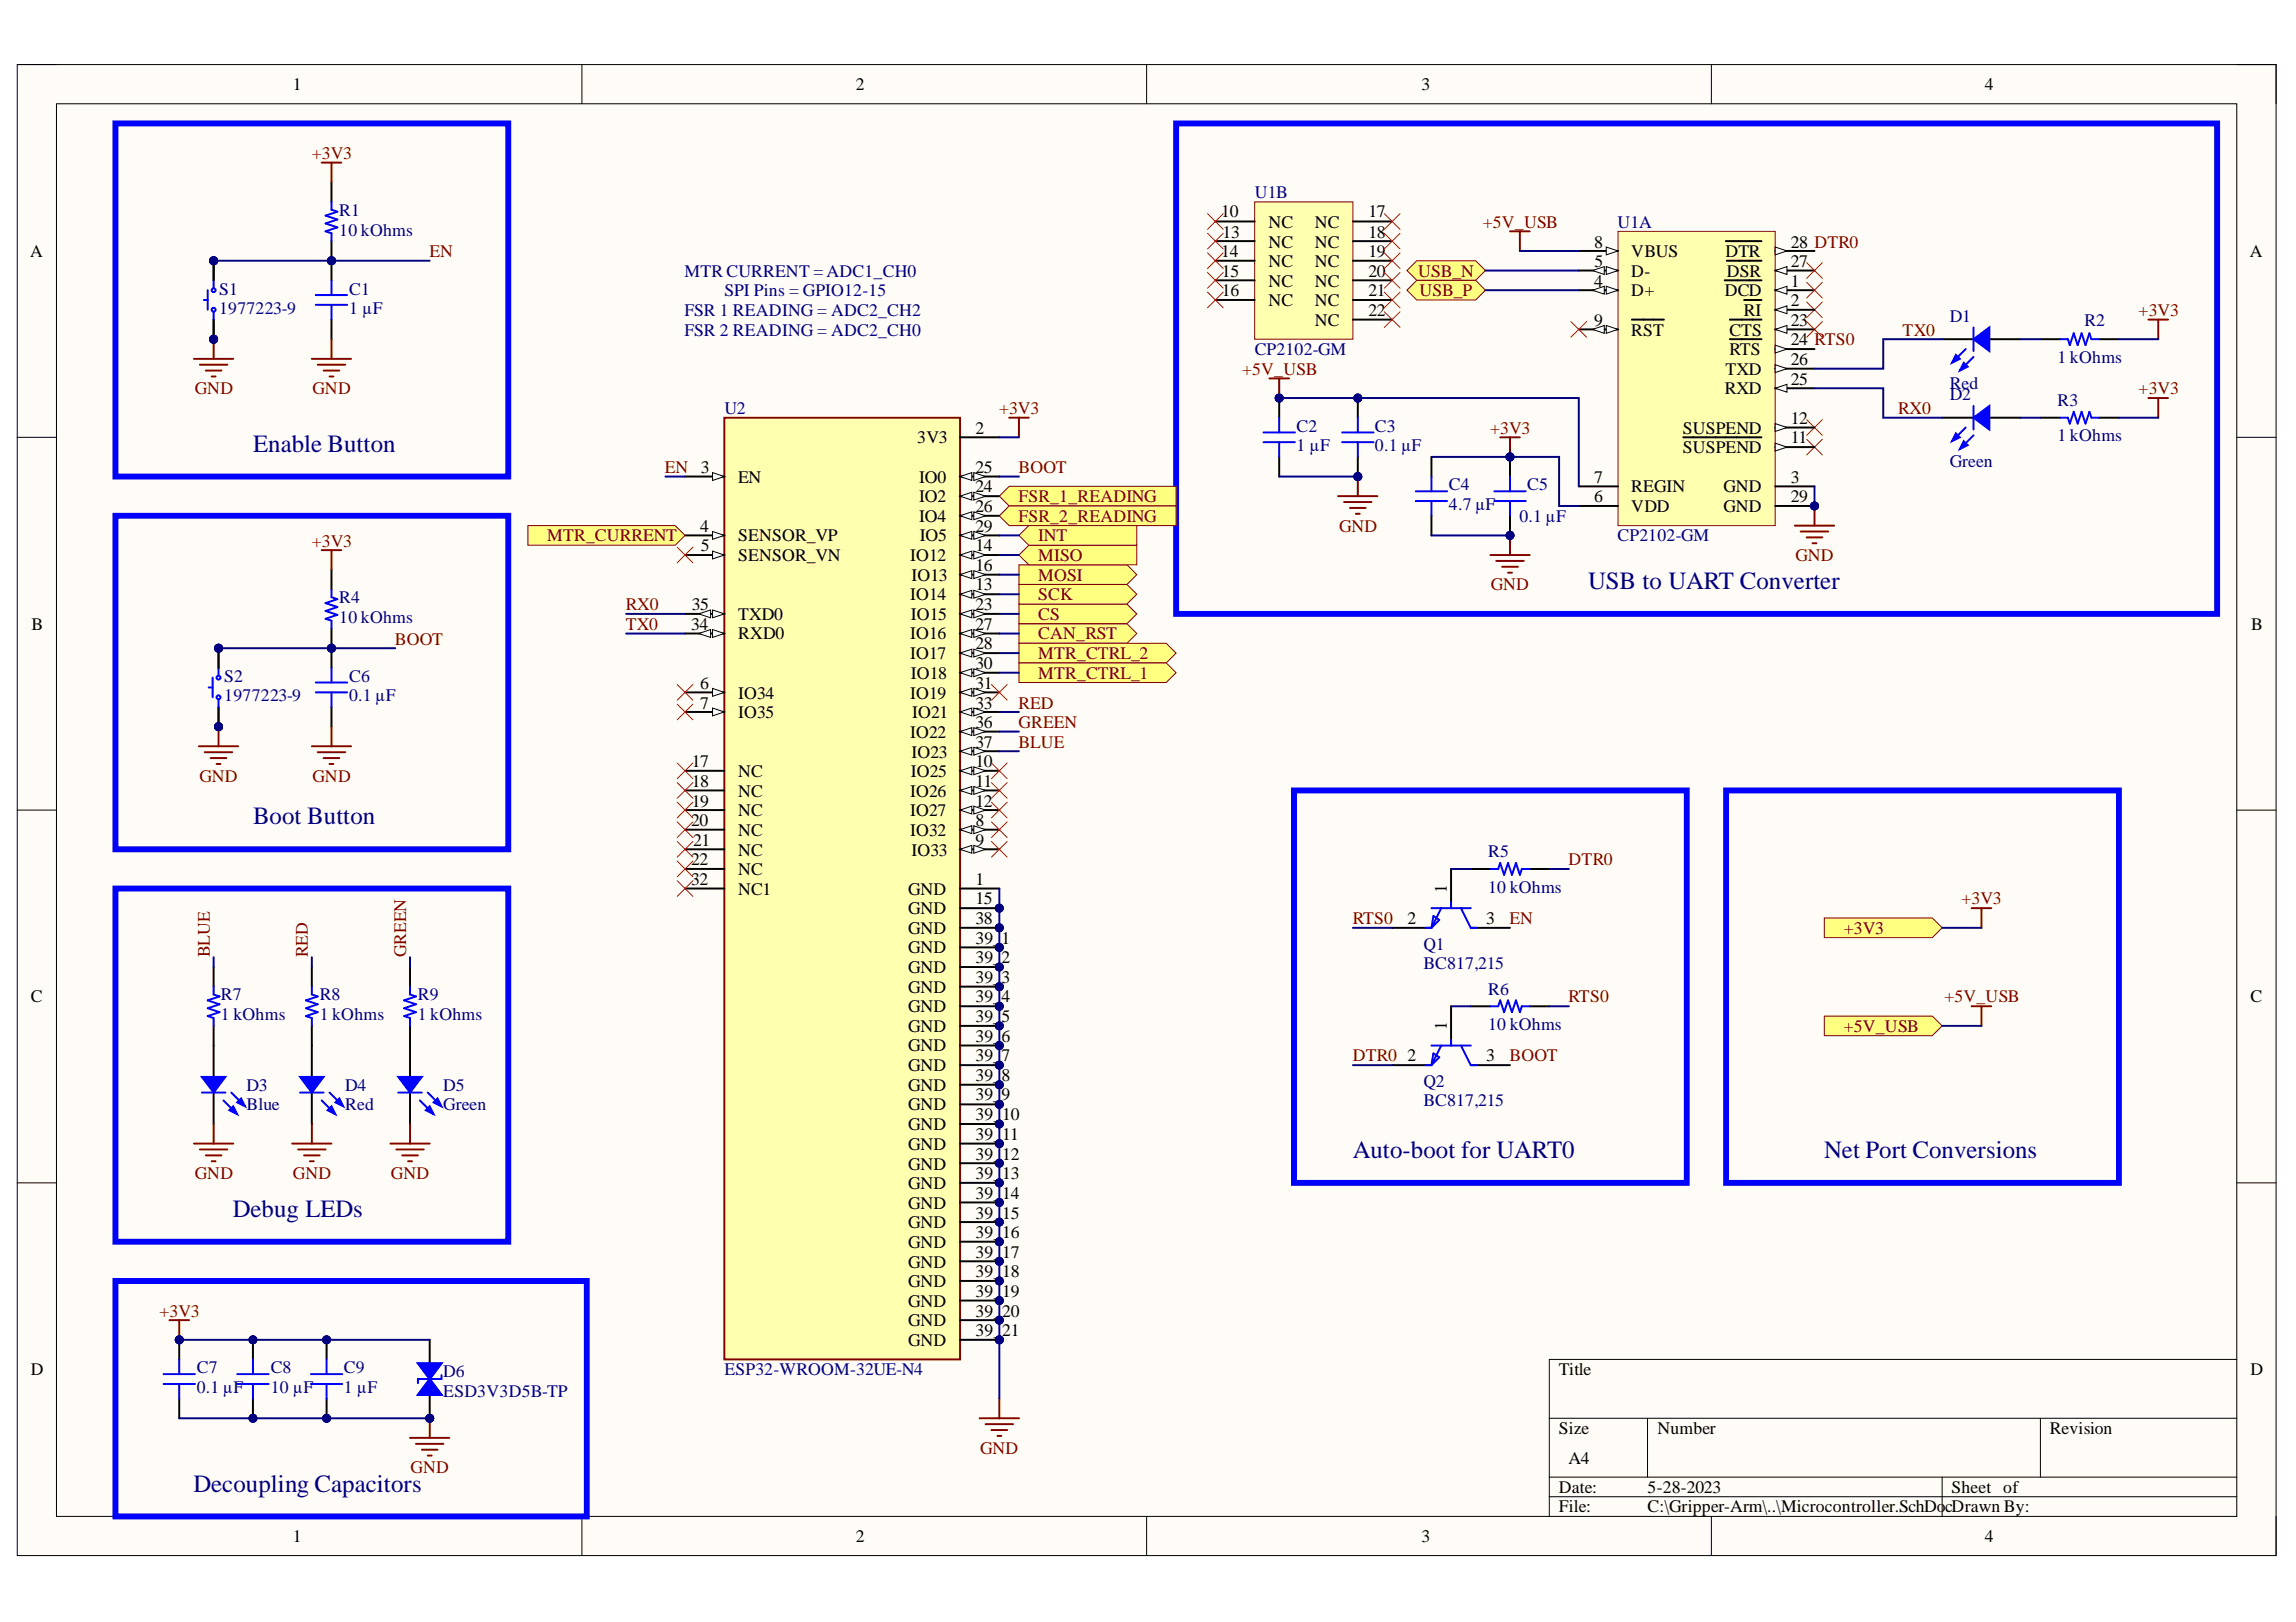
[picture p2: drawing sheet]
<svg xmlns="http://www.w3.org/2000/svg" width="297mm" height="210mm" viewBox="0 0 297 210" stroke-linecap="round" stroke-linejoin="round" font-family="sans-serif">
<defs><g id="words">
<g font-size="3.2" fill="#000080">
<text x="32.7" y="58.5">Enable Button</text>
<text x="205.5" y="76.2">USB to UART Converter</text>
<text x="32.7" y="106.7">Boot Button</text>
<text x="175" y="149.8">Auto-boot for UART0</text>
<text x="236" y="149.8">Net Port Conversions</text>
<text x="30.1" y="157.4">Debug LEDs</text>
<text x="25" y="193">Decoupling Capacitors</text>
</g>
<g font-size="2.3">
<text x="37.9" y="11.7">1</text>
<text x="110.7" y="11.7">2</text>
<text x="183.9" y="11.7">3</text>
<text x="256.8" y="11.7">4</text>
<text x="158" y="28.1">10</text>
<text x="164.1" y="29.5">NC</text>
<text x="170.1" y="29.5">NC</text>
<text x="177" y="28.1">17</text>
<text x="3.9" y="33.3">A</text>
<text x="158" y="33.3">14</text>
<text x="158.1" y="35.8">15</text>
<text x="158.2" y="30.8">13</text>
<text x="164.1" y="32">NC</text>
<text x="164.1" y="34.6">NC</text>
<text x="170.1" y="32">NC</text>
<text x="170.1" y="34.6">NC</text>
<text x="177" y="30.8">18</text>
<text x="177" y="33.3">19</text>
<text x="177" y="35.8">20</text>
<text x="206.2" y="32">8</text>
<text x="206.3" y="34.6">5</text>
<text x="211" y="35.8">D-</text>
<text x="211" y="33.3">VBUS</text>
<text x="223.2" y="33.3">DTR</text>
<text x="223.4" y="35.8">DSR</text>
<text x="231.7" y="34.6">27</text>
<text x="231.7" y="32">28 DTR0</text>
<text x="291.1" y="33.3">A</text>
<text x="158.1" y="38.4">16</text>
<text x="164.1" y="37.1">NC</text>
<text x="164.1" y="39.6">NC</text>
<text x="170.1" y="37.1">NC</text>
<text x="170.1" y="39.6">NC</text>
<text x="177" y="38.4">21</text>
<text x="177" y="40.9">22</text>
<text x="206.2" y="37.1">4</text>
<text x="211" y="38.4">D+</text>
<text x="223.1" y="38.4">DCD</text>
<text x="225.6" y="40.9">RI</text>
<text x="231.7" y="37.1">1</text>
<text x="231.7" y="39.6">2</text>
<text x="170.1" y="42.2">NC</text>
<text x="206.2" y="42.2">9</text>
<text x="211" y="43.4">RST</text>
<text x="223.7" y="43.4">CTS</text>
<text x="223.7" y="46">RTS</text>
<text x="231.7" y="42.2">23</text>
<text x="231.7" y="44.7">24 RTS0</text>
<text x="231.7" y="47.2">26</text>
<text x="223.1" y="51">RXD</text>
<text x="223.2" y="48.5">TXD</text>
<text x="231.7" y="49.8">25</text>
<text x="118.7" y="57.4">3V3</text>
<text x="126.2" y="56.1">2</text>
<text x="217.7" y="58.7">SUSPEND</text>
<text x="217.7" y="56.1">SUSPEND</text>
<text x="231.7" y="57.4">11</text>
<text x="231.7" y="54.8">12</text>
<text x="90.7" y="61.2">3</text>
<text x="95.5" y="62.5">EN</text>
<text x="118.9" y="62.5">IO0</text>
<text x="118.9" y="65">IO2</text>
<text x="126.2" y="61.2">25</text>
<text x="126.2" y="63.7">24</text>
<text x="206.2" y="65">6</text>
<text x="206.2" y="62.5">7</text>
<text x="211" y="63.7">REGIN</text>
<text x="223" y="63.7">GND</text>
<text x="231.7" y="62.5">3</text>
<text x="231.7" y="65">29</text>
<text x="90.6" y="68.8">4</text>
<text x="90.7" y="71.3">5</text>
<text x="95.5" y="70.1">SENSOR_VP</text>
<text x="118.9" y="67.5">IO4</text>
<text x="119" y="70.1">IO5</text>
<text x="126.2" y="66.3">26</text>
<text x="126.2" y="68.8">29</text>
<text x="126.2" y="71.3">14</text>
<text x="211" y="66.3">VDD</text>
<text x="223" y="66.3">GND</text>
<text x="95.5" y="72.6">SENSOR_VN</text>
<text x="117.7" y="72.6">IO12</text>
<text x="117.7" y="77.7">IO14</text>
<text x="117.9" y="75.1">IO13</text>
<text x="126.2" y="73.9">16</text>
<text x="126.2" y="76.4">13</text>
<text x="4.1" y="81.5">B</text>
<text x="89.4" y="81.5">34</text>
<text x="89.5" y="78.9">35</text>
<text x="95.5" y="80.2">TXD0</text>
<text x="95.5" y="82.7">RXD0</text>
<text x="117.7" y="82.7">IO16</text>
<text x="117.8" y="80.2">IO15</text>
<text x="126.2" y="78.9">23</text>
<text x="126.2" y="81.5">27</text>
<text x="291.2" y="81.5">B</text>
<text x="90.6" y="89.2">6</text>
<text x="117.7" y="85.3">IO17</text>
<text x="117.8" y="87.8">IO18</text>
<text x="126.2" y="84">28</text>
<text x="126.2" y="86.5">30</text>
<text x="126.2" y="89.2">31</text>
<text x="90.6" y="91.7">7</text>
<text x="95.5" y="90.4">IO34</text>
<text x="95.5" y="93">IO35</text>
<text x="117.7" y="90.4">IO19</text>
<text x="117.7" y="95.5">IO22</text>
<text x="118" y="93">IO21</text>
<text x="126.2" y="91.7">33</text>
<text x="126.2" y="94.2">36</text>
<text x="89.5" y="99.3">17</text>
<text x="89.5" y="101.8">18</text>
<text x="95.5" y="100.6">NC</text>
<text x="117.8" y="100.6">IO25</text>
<text x="117.9" y="98">IO23</text>
<text x="126.2" y="96.8">37</text>
<text x="126.2" y="99.3">10</text>
<text x="126.2" y="101.8">11</text>
<text x="89.4" y="106.9">20</text>
<text x="89.5" y="104.4">19</text>
<text x="95.5" y="103.1">NC</text>
<text x="95.5" y="105.6">NC</text>
<text x="117.7" y="103.1">IO26</text>
<text x="117.7" y="105.6">IO27</text>
<text x="126.2" y="104.4">12</text>
<text x="126.2" y="106.9">8</text>
<text x="89.4" y="112">22</text>
<text x="89.7" y="109.4">21</text>
<text x="95.5" y="108.2">NC</text>
<text x="95.5" y="110.7">NC</text>
<text x="95.5" y="113.2">NC</text>
<text x="117.7" y="108.2">IO32</text>
<text x="117.9" y="110.7">IO33</text>
<text x="126.2" y="109.4">9</text>
<text x="89.4" y="114.5">32</text>
<text x="95.5" y="115.8">NC1</text>
<text x="117.5" y="115.8">GND</text>
<text x="117.5" y="118.3">GND</text>
<text x="126.2" y="114.5">1</text>
<text x="126.2" y="117.1">15</text>
<text x="126.2" y="119.6">38</text>
<text x="182.1" y="119.6">2</text>
<text x="187.2" y="115.5" transform="rotate(-90 187.2 115.5)">1</text>
<text x="192.3" y="119.6">3</text>
<text x="117.5" y="120.9">GND</text>
<text x="117.5" y="123.4">GND</text>
<text x="117.5" y="125.9">GND</text>
<text x="126.2" y="122.1">39_</text>
<text x="126.2" y="124.7">39_</text>
<text x="129.6" y="122.1">1</text>
<text x="129.6" y="124.7">2</text>
<text x="4" y="129.7">C</text>
<text x="117.5" y="128.5">GND</text>
<text x="117.5" y="131">GND</text>
<text x="126.2" y="127.2">39_</text>
<text x="126.2" y="129.7">39_</text>
<text x="129.6" y="127.2">3</text>
<text x="129.6" y="129.7">4</text>
<text x="291.1" y="129.7">C</text>
<text x="117.5" y="133.5">GND</text>
<text x="117.5" y="136.1">GND</text>
<text x="126.2" y="132.3">39_</text>
<text x="126.2" y="134.8">39_</text>
<text x="126.2" y="137.3">39_</text>
<text x="129.6" y="132.3">5</text>
<text x="129.6" y="134.8">6</text>
<text x="129.6" y="137.3">7</text>
<text x="182.1" y="137.3">2</text>
<text x="187.2" y="133.3" transform="rotate(-90 187.2 133.3)">1</text>
<text x="192.3" y="137.3">3</text>
<text x="117.5" y="138.6">GND</text>
<text x="117.5" y="141.1">GND</text>
<text x="117.5" y="143.7">GND</text>
<text x="126.2" y="139.9">39_</text>
<text x="126.2" y="142.4">39_</text>
<text x="129.6" y="139.9">8</text>
<text x="129.6" y="142.4">9</text>
<text x="117.5" y="146.2">GND</text>
<text x="117.5" y="148.8">GND</text>
<text x="126.2" y="144.9">39_</text>
<text x="126.2" y="147.5">39_</text>
<text x="129.7" y="144.9">10</text>
<text x="129.7" y="147.5">11</text>
<text x="117.5" y="151.4">GND</text>
<text x="117.5" y="153.9">GND</text>
<text x="126.2" y="150.1">39_</text>
<text x="126.2" y="152.6">39_</text>
<text x="126.2" y="155.2">39_</text>
<text x="129.7" y="150.1">12</text>
<text x="129.7" y="152.6">13</text>
<text x="129.7" y="155.2">14</text>
<text x="117.5" y="156.4">GND</text>
<text x="117.5" y="159">GND</text>
<text x="117.5" y="161.5">GND</text>
<text x="126.2" y="157.7">39_</text>
<text x="126.2" y="160.2">39_</text>
<text x="129.7" y="157.7">15</text>
<text x="129.7" y="160.2">16</text>
<text x="117.5" y="164">GND</text>
<text x="117.5" y="166.6">GND</text>
<text x="126.2" y="162.8">39_</text>
<text x="126.2" y="165.3">39_</text>
<text x="126.2" y="167.8">39_</text>
<text x="129.7" y="162.8">17</text>
<text x="129.7" y="165.3">18</text>
<text x="129.7" y="167.8">19</text>
<text x="117.5" y="169.1">GND</text>
<text x="117.5" y="171.6">GND</text>
<text x="126.2" y="170.4">39_</text>
<text x="126.2" y="172.9">39_</text>
<text x="129.7" y="170.4">20</text>
<text x="129.7" y="172.9">21</text>
<text x="4" y="178">D</text>
<text x="117.5" y="174.2">GND</text>
<text x="201.7" y="178">Title</text>
<text x="291.1" y="178">D</text>
<text x="201.7" y="185.6">Size</text>
<text x="214.4" y="185.6">Number</text>
<text x="265.2" y="185.6">Revision</text>
<text x="202.9" y="189.4">A4</text>
<text x="201.7" y="193.2">Date:</text>
<text x="201.7" y="195.7">File:</text>
<text x="213.2" y="193.2">5-28-2023</text>
<text x="213.2" y="195.7">C:\Gripper-Arm\..\Microcontroller.SchDo</text>
<text x="251.7" y="195.7">cDrawn By:</text>
<text x="252.5" y="193.2">Sheet of</text>
<text x="37.9" y="199.5">1</text>
<text x="110.7" y="199.5">2</text>
<text x="183.9" y="199.5">3</text>
<text x="256.8" y="199.5">4</text>
</g>
<g font-size="2.3" fill="#800000">
<text x="40.3" y="20.5">+3V3</text>
<text x="191.8" y="29.5">+5V_USB</text>
<text x="55.6" y="33.3">EN</text>
<text x="183.5" y="35.8">USB_N</text>
<text x="183.6" y="38.4">USB_P</text>
<text x="276.7" y="40.9">+3V3</text>
<text x="246.1" y="43.4">TX0</text>
<text x="25.2" y="51">GND</text>
<text x="40.4" y="51">GND</text>
<text x="129.2" y="53.6">+3V3</text>
<text x="160.7" y="48.5">+5V_USB</text>
<text x="245.6" y="53.6">RX0</text>
<text x="276.7" y="51">+3V3</text>
<text x="192.8" y="56.1">+3V3</text>
<text x="86" y="61.2">EN</text>
<text x="131.8" y="61.2">BOOT</text>
<text x="131.8" y="65">FSR_1_READING</text>
<text x="40.3" y="70.7">+3V3</text>
<text x="70.8" y="70.1">MTR_CURRENT</text>
<text x="131.8" y="67.5">FSR_2_READING</text>
<text x="134.3" y="70.1">INT</text>
<text x="173.2" y="68.8">GND</text>
<text x="134.3" y="75.1">MOSI</text>
<text x="134.3" y="72.6">MISO</text>
<text x="134.3" y="77.7">SCK</text>
<text x="192.9" y="76.4">GND</text>
<text x="232.3" y="72.6">GND</text>
<text x="51.1" y="83.4">BOOT</text>
<text x="80.9" y="81.5">TX0</text>
<text x="80.9" y="78.9">RX0</text>
<text x="134.3" y="82.7">CAN_RST</text>
<text x="134.3" y="80.2">CS</text>
<text x="134.3" y="85.3">MTR_CTRL_2</text>
<text x="134.3" y="87.8">MTR_CTRL_1</text>
<text x="131.8" y="94.2">GREEN</text>
<text x="131.8" y="91.7">RED</text>
<text x="25.8" y="101.2">GND</text>
<text x="40.4" y="101.2">GND</text>
<text x="131.8" y="96.8">BLUE</text>
<text x="202.9" y="112">DTR0</text>
<text x="175" y="119.6">RTS0</text>
<text x="195.3" y="119.6">EN</text>
<text x="253.8" y="117.1">+3V3</text>
<text x="27.2" y="123.9" transform="rotate(-90 27.2 123.9)">BLUE</text>
<text x="39.8" y="123.9" transform="rotate(-90 39.8 123.9)">RED</text>
<text x="52.5" y="123.9" transform="rotate(-90 52.5 123.9)">GREEN</text>
<text x="238.5" y="120.9">+3V3</text>
<text x="202.9" y="129.7">RTS0</text>
<text x="251.6" y="129.7">+5V_USB</text>
<text x="175" y="137.3">DTR0</text>
<text x="195.3" y="137.3">BOOT</text>
<text x="238.5" y="133.5">+5V_USB</text>
<text x="25.2" y="152.6">GND</text>
<text x="37.9" y="152.6">GND</text>
<text x="50.6" y="152.6">GND</text>
<text x="20.6" y="170.4">+3V3</text>
<text x="53.1" y="190.7">GND</text>
<text x="126.8" y="188.1">GND</text>
</g>
<g font-size="2.3" fill="#000080">
<text x="43.9" y="27.9">R1</text>
<text x="162.3" y="25.6">U1B</text>
<text x="209.3" y="29.5">U1A</text>
<text x="43.9" y="30.5">10 kOhms</text>
<text x="88.6" y="35.8">MTR CURRENT = ADC1_CH0</text>
<text x="28.3" y="38.1">S1</text>
<text x="28.3" y="40.7">1977223-9</text>
<text x="45.2" y="40.7">1 µF</text>
<text x="45.2" y="38.1">C1</text>
<text x="88.6" y="40.9">FSR 1 READING = ADC2_CH2</text>
<text x="93.7" y="38.4">SPI Pins = GPIO12-15</text>
<text x="252.2" y="41.7">D1</text>
<text x="88.6" y="43.4">FSR 2 READING = ADC2_CH0</text>
<text x="162.3" y="46">CP2102-GM</text>
<text x="266.2" y="47">1 kOhms</text>
<text x="269.7" y="42.2">R2</text>
<text x="93.7" y="53.6">U2</text>
<text x="252.2" y="51.8">D2</text>
<text x="252.2" y="50.3">Red</text>
<text x="266.2" y="52.6">R3</text>
<text x="167.7" y="58.4">1 µF</text>
<text x="167.7" y="55.9">C2</text>
<text x="177.9" y="58.4">0.1 µF</text>
<text x="177.9" y="55.9">C3</text>
<text x="266.2" y="57.1">1 kOhms</text>
<text x="187.4" y="63.5">C4</text>
<text x="197.6" y="63.5">C5</text>
<text x="252.2" y="60.4">Green</text>
<text x="187.4" y="66">4.7 µF</text>
<text x="196.6" y="67.5">0.1 µF</text>
<text x="209.3" y="70.1">CP2102-GM</text>
<text x="43.9" y="80.6">10 kOhms</text>
<text x="43.9" y="78.1">R4</text>
<text x="29" y="88.2">S2</text>
<text x="45.2" y="88.2">C6</text>
<text x="29" y="90.8">1977223-9</text>
<text x="45.2" y="90.8">0.1 µF</text>
<text x="192.5" y="111">R5</text>
<text x="192.5" y="115.5">10 kOhms</text>
<text x="184.1" y="122.9">Q1</text>
<text x="184.1" y="125.4">BC817,215</text>
<text x="28.6" y="129.5">R7</text>
<text x="41.4" y="129.5">R8</text>
<text x="54.1" y="129.5">R9</text>
<text x="192.5" y="128.7">R6</text>
<text x="28.6" y="132">1 kOhms</text>
<text x="41.4" y="132">1 kOhms</text>
<text x="54.1" y="132">1 kOhms</text>
<text x="192.5" y="133.3">10 kOhms</text>
<text x="31.9" y="141.1">D3</text>
<text x="31.9" y="143.7">Blue</text>
<text x="44.7" y="141.1">D4</text>
<text x="44.7" y="143.7">Red</text>
<text x="57.3" y="141.1">D5</text>
<text x="57.3" y="143.7">Green</text>
<text x="184.1" y="140.6">Q2</text>
<text x="184.1" y="143.2">BC817,215</text>
<text x="25.5" y="177.7">C7</text>
<text x="35" y="177.7">C8</text>
<text x="44.5" y="177.7">C9</text>
<text x="57.3" y="178.2">D6</text>
<text x="93.7" y="178">ESP32-WROOM-32UE-N4</text>
<text x="25.5" y="180.3">0.1 µF</text>
<text x="35" y="180.3">10 µF</text>
<text x="44.5" y="180.3">1 µF</text>
<text x="57.3" y="180.8">ESD3V3D5B-TP</text>
</g>
</g></defs>
<path d="M2.2 8.4h292.3v192.9h-292.3z" fill-rule="evenodd" fill="#fffcf8"/>
<path d="M2.2 8.4h292.3v192.9h-292.3z" fill="none" stroke="#000" stroke-width=".13"/>
<path d="M7.3 13.4h282.1v182.8h-282.1z" fill-rule="evenodd" fill="#fffcf8"/>
<g fill="none" stroke="#000" stroke-width=".13">
<path d="M2.2 8.4h5.1M7.3 13.4h282.1v182.8h-282.1zM75.3 8.4v5M148.3 8.4v5M221.4 8.4v5M289.4 8.4h5.1v5M2.2 56.6h5.1M289.4 56.6h5.1M2.2 104.8h5.1M289.4 104.8h5.1M2.2 153.1h5.1M289.4 153.1h5.1"/>
<path d="M289.4 175.9h-89v20.3M75.3 196.2v5.1M148.3 196.2v5.1M200.4 183.5h89M200.4 191.2h89M200.4 193.7h89M213.1 183.5v7.7M221.4 196.2v5.1M251.3 191.2v5M264 183.5v7.7M294.5 196.2v5.1"/>
</g>
<path d="M40.3 135.3v4.1M40.3 141.4v4.1" fill="none" stroke="#000" stroke-width=".25"/>
<path d="M38.8 141.4h3.1" fill="none" stroke="#00f" stroke-width=".25"/>
<path d="M38.8 139.4h3.1l-1.6 2z" fill="#00f"/>
<path d="M38.8 139.4h3.1l-1.6 2zM42.6 141.4l1.3 1.3" fill="none" stroke="#00f" stroke-width=".25"/>
<path d="M43.4 142.7l.5-.5 .5 1z" fill="#00f"/>
<path d="M41.6 142.4l1.5 1.5M43.4 142.7l.5-.5 .5 1z" fill="none" stroke="#00f" stroke-width=".25"/>
<path d="M42.4 143.7l.5-.5 .5 1z" fill="#00f"/>
<path d="M42.4 143.7l.5-.5 .5 1zM51.5 141.4h3.1" fill="none" stroke="#00f" stroke-width=".25"/>
<path d="M53 135.3v4.1M53 141.4v4.1" fill="none" stroke="#000" stroke-width=".25"/>
<path d="M51.5 139.4h3.1l-1.6 2z" fill="#00f"/>
<path d="M51.5 139.4h3.1l-1.6 2zM55.3 141.4l1.3 1.3" fill="none" stroke="#00f" stroke-width=".25"/>
<path d="M56.1 142.7l.5-.5 .5 1z" fill="#00f"/>
<path d="M54.3 142.4l1.5 1.5M56.1 142.7l.5-.5 .5 1z" fill="none" stroke="#00f" stroke-width=".25"/>
<path d="M55.1 143.7l.5-.5 .5 1z" fill="#00f"/>
<path d="M26.1 141.4h3.1M55.1 143.7l.5-.5 .5 1z" fill="none" stroke="#00f" stroke-width=".25"/>
<path d="M27.6 135.3v4.1M27.6 141.4v4.1" fill="none" stroke="#000" stroke-width=".25"/>
<path d="M26.1 139.4h3.1l-1.6 2z" fill="#00f"/>
<path d="M26.1 139.4h3.1l-1.6 2zM29.9 141.4l1.3 1.3" fill="none" stroke="#00f" stroke-width=".25"/>
<path d="M30.7 142.7l.5-.5 .5 1z" fill="#00f"/>
<path d="M28.9 142.4l1.5 1.5M30.7 142.7l.5-.5 .5 1z" fill="none" stroke="#00f" stroke-width=".25"/>
<path d="M29.7 143.7l.5-.5 .5 1z" fill="#00f"/>
<g fill="none" stroke="#00f" stroke-width=".25">
<path d="M185.2 117.5h5.1M185.4 118.5l.8 .5-1 1.1zM186.5 117.5l-1.3 2.6M187.7 116.8v.7M189 117.5l1.3 2.6h.7M192.8 112.5h1l.3-.8 .5 1.5 .5-1.5 .5 1.5 .5-1.5 .5 1.5 .3-.7h1M27.6 127.7v1l.8 .3-1.5 .5 1.5 .5-1.5 .5 1.5 .5-1.5 .5 .7 .2v1.1M40.3 127.7v1l.8 .3-1.5 .5 1.5 .5-1.5 .5 1.5 .5-1.5 .5 .7 .2v1.1M53 127.7v1l.8 .3-1.5 .5 1.5 .5-1.5 .5 1.5 .5-1.5 .5 .7 .2v1.1M184.4 120.1h.8M184.4 137.8h.8M185.2 135.3h5.1"/>
<path d="M185.4 136.3l.8 .5-1 1zM186.5 135.3l-1.3 2.5M187.7 134.5v.8M189 135.3l1.3 2.5h.7M192.8 130.2h1l.3-.7 .5 1.5 .5-1.5 .5 1.5 .5-1.5 .5 1.5 .3-.8h1M29.7 143.7l.5-.5 .5 1z"/>
</g>
<g fill="none" stroke="#000" stroke-width=".25">
<path d="M187.7 112.5v5M190.3 112.5h2.5M197.9 112.5h2.5M27.6 125.1v2.6M27.6 132.8v2.5M40.3 125.1v2.6M40.3 132.8v2.5M53 125.1v2.6M53 132.8v2.5M180.1 120.1h5.1M180.1 137.8h5.1M187.7 130.2v5.1"/>
<path d="M190.3 120.1h5.1M190.3 137.8h5.1M190.3 130.2h2.5M197.9 130.2h2.5"/>
</g>
<g fill="none" stroke="#800000" stroke-width=".25">
<path d="M25.1 148h5.1M25.9 148.8h3.5M26.6 149.5h2.1M27.4 150.3h.5M27.6 145.5v2.5M37.8 148h5.1M38.6 148.8h3.5M39.3 149.5h2.1M40.1 150.3h.5M40.3 145.5v2.5M50.5 148h5.1M51.3 148.8h3.5"/>
<path d="M52 149.5h2.1M52.8 150.3h.5M53 145.5v2.5"/>
</g>
<path d="M182 35l1.3-1.3h7.6l1.3 1.3-1.3 1.3h-7.6z" fill-rule="evenodd" fill="#ffff80"/>
<path d="M182 35l1.3-1.3h7.6l1.3 1.3-1.3 1.3h-7.6z" fill="none" stroke="#800000" stroke-width=".13"/>
<path d="M183.3 36.3h7.6l1.3 1.3-1.3 1.2h-7.6l-1.3-1.2z" fill-rule="evenodd" fill="#ffff80"/>
<path d="M183.3 36.3h7.6l1.3 1.3-1.3 1.2h-7.6l-1.3-1.2z" fill="none" stroke="#800000" stroke-width=".13"/>
<circle cx="175.7" cy="61.7" r=".51" fill="#000080"/>
<circle cx="175.7" cy="61.7" r=".51" fill="none" stroke="#000080" stroke-width=".13"/>
<circle cx="175.7" cy="51.5" r=".51" fill="#000080"/>
<circle cx="175.7" cy="51.5" r=".51" fill="none" stroke="#000080" stroke-width=".13"/>
<path d="M175.7 59.1v2.6" fill="none" stroke="#000" stroke-width=".25"/>
<circle cx="175.7" cy="61.7" r=".51" fill="#000080"/>
<circle cx="175.7" cy="61.7" r=".51" fill="none" stroke="#000080" stroke-width=".13"/>
<path d="M175.7 51.5v2.6" fill="none" stroke="#000" stroke-width=".25"/>
<circle cx="175.7" cy="51.5" r=".51" fill="#000080"/>
<circle cx="175.7" cy="51.5" r=".51" fill="none" stroke="#000080" stroke-width=".13"/>
<path d="M173.6 56h4.1M173.6 57.2h4.1M175.7 54.1v1.9M175.7 57.2v1.9" fill="none" stroke="#00f" stroke-width=".25"/>
<circle cx="195.4" cy="69.3" r=".51" fill="#000080"/>
<circle cx="195.4" cy="69.3" r=".51" fill="none" stroke="#000080" stroke-width=".13"/>
<circle cx="195.4" cy="59.1" r=".51" fill="#000080"/>
<circle cx="195.4" cy="59.1" r=".51" fill="none" stroke="#000080" stroke-width=".13"/>
<path d="M195.4 66.7v2.6" fill="none" stroke="#000" stroke-width=".25"/>
<circle cx="195.4" cy="69.3" r=".51" fill="#000080"/>
<circle cx="195.4" cy="69.3" r=".51" fill="none" stroke="#000080" stroke-width=".13"/>
<path d="M195.4 59.1v2.6" fill="none" stroke="#000" stroke-width=".25"/>
<circle cx="195.4" cy="59.1" r=".51" fill="#000080"/>
<circle cx="195.4" cy="59.1" r=".51" fill="none" stroke="#000080" stroke-width=".13"/>
<path d="M255.3 52.5v3.1M193.3 63.6h4.1M193.3 64.8h4.1M195.4 61.7v1.9M195.4 64.8v1.9" fill="none" stroke="#00f" stroke-width=".25"/>
<path d="M233.7 39.1l2.1 2M235.8 39.1l-2.1 2M233.7 56.8l2.1 2.1M233.7 54.3l2.1 2M235.8 56.8l-2.1 2.1M235.8 54.3l-2.1 2" fill="none" stroke="#f00" stroke-width=".13"/>
<path d="M251.3 54.1h4M257.4 54.1h4" fill="none" stroke="#000" stroke-width=".25"/>
<path d="M255.3 54.1l2.1-1.6v3.1z" fill="#00f"/>
<path d="M255.3 54.1l2.1-1.6v3.1zM255.3 56.3l-1.2 1.3" fill="none" stroke="#00f" stroke-width=".25"/>
<path d="M254.1 57.1l.5 .5-1.1 .5z" fill="#00f"/>
<path d="M254.1 57.1l.5 .5-1.1 .5zM254.3 55.3l-1.5 1.5" fill="none" stroke="#00f" stroke-width=".25"/>
<path d="M253 56.1l.5 .5-1 .5z" fill="#00f"/>
<path d="M253 56.1l.5 .5-1 .5zM255.3 42.4v3M266.5 54.1h1l.3 .7 .5-1.5 .5 1.5 .5-1.5 .5 1.5 .5-1.5 .3 .8h1" fill="none" stroke="#00f" stroke-width=".25"/>
<path d="M251.3 43.9h4M257.4 43.9h4M264 54.1h2.5M271.6 54.1h2.5" fill="none" stroke="#000" stroke-width=".25"/>
<path d="M255.3 43.9l2.1-1.5v3z" fill="#00f"/>
<path d="M255.3 43.9l2.1-1.5v3zM255.3 46.2l-1.2 1.3" fill="none" stroke="#00f" stroke-width=".25"/>
<path d="M254.1 46.9l.5 .6-1.1 .5z" fill="#00f"/>
<path d="M254.1 46.9l.5 .6-1.1 .5zM254.3 45.2l-1.5 1.5" fill="none" stroke="#00f" stroke-width=".25"/>
<path d="M253 45.9l.5 .5-1 .5z" fill="#00f"/>
<path d="M253 45.9l.5 .5-1 .5z" fill="none" stroke="#00f" stroke-width=".25"/>
<path d="M194.1 56.6h2.5M195.4 56.6v2.5M277.9 51.5h2.6M277.9 41.4h2.6M279.2 41.4v2.5M279.2 51.5v2.6" fill="none" stroke="#800000" stroke-width=".25"/>
<circle cx="195.4" cy="59.1" r=".51" fill="#000080"/>
<circle cx="195.4" cy="59.1" r=".51" fill="none" stroke="#000080" stroke-width=".13"/>
<circle cx="165.5" cy="51.5" r=".51" fill="#000080"/>
<circle cx="165.5" cy="51.5" r=".51" fill="none" stroke="#000080" stroke-width=".13"/>
<path d="M165.5 51.5v2.6M165.5 59.1v2.6" fill="none" stroke="#000" stroke-width=".25"/>
<circle cx="165.5" cy="51.5" r=".51" fill="#000080"/>
<circle cx="165.5" cy="51.5" r=".51" fill="none" stroke="#000080" stroke-width=".13"/>
<path d="M163.5 56h4M163.5 57.2h4M165.5 54.1v1.9M165.5 57.2v1.9" fill="none" stroke="#00f" stroke-width=".25"/>
<circle cx="234.7" cy="65.5" r=".51" fill="#000080"/>
<circle cx="234.7" cy="65.5" r=".51" fill="none" stroke="#000080" stroke-width=".13"/>
<path d="M209.3 29.9h20.4v38.1h-20.4z" fill-rule="evenodd" fill="#ffffb0"/>
<path d="M209.3 29.9h20.4v38.1h-20.4z" fill="none" stroke="#800000" stroke-width=".13"/>
<path d="M229.7 37.6h5" fill="none" stroke="#000" stroke-width=".25"/>
<path d="M229.7 37.6l1.5-.6v1.1z" fill="#f8fcff"/>
<path d="M229.7 37.6l1.5-.6v1.1z" fill="none" stroke="#000" stroke-width=".13"/>
<path d="M223.1 36.3h4.8M229.7 40.1h5" fill="none" stroke="#000" stroke-width=".25"/>
<path d="M229.7 40.1l1.5-.5v1z" fill="#f8fcff"/>
<path d="M229.7 40.1l1.5-.5v1z" fill="none" stroke="#000" stroke-width=".13"/>
<path d="M204.3 37.6h5M225.6 38.8h2.3M229.7 62.9h5" fill="none" stroke="#000" stroke-width=".25"/>
<path d="M207.8 37l1.5 .6-1.5 .5z" fill="#f8fcff"/>
<path d="M207.8 37l1.5 .6-1.5 .5z" fill="none" stroke="#000" stroke-width=".13"/>
<path d="M206 37.6l1.6-.6v1.1z" fill="#f8fcff"/>
<path d="M206 37.6l1.6-.6v1.1z" fill="none" stroke="#000" stroke-width=".13"/>
<path d="M204.3 35h5" fill="none" stroke="#000" stroke-width=".25"/>
<path d="M207.8 34.5l1.5 .5-1.5 .5z" fill="#f8fcff"/>
<path d="M207.8 34.5l1.5 .5-1.5 .5z" fill="none" stroke="#000" stroke-width=".13"/>
<path d="M206 35l1.6-.5v1z" fill="#f8fcff"/>
<path d="M206 35l1.6-.5v1z" fill="none" stroke="#000" stroke-width=".13"/>
<path d="M204.3 32.5h5M204.3 65.5h5M204.3 62.9h5" fill="none" stroke="#000" stroke-width=".25"/>
<path d="M207.8 32l1.5 .5-1.5 .5z" fill="#f8fcff"/>
<path d="M207.8 32l1.5 .5-1.5 .5z" fill="none" stroke="#000" stroke-width=".13"/>
<path d="M204.3 42.6h5" fill="none" stroke="#000" stroke-width=".25"/>
<path d="M207.8 42.1l1.5 .5-1.5 .5z" fill="#f8fcff"/>
<path d="M207.8 42.1l1.5 .5-1.5 .5z" fill="none" stroke="#000" stroke-width=".13"/>
<path d="M206 42.6l1.6-.5v1z" fill="#f8fcff"/>
<path d="M206 42.6l1.6-.5v1z" fill="none" stroke="#000" stroke-width=".13"/>
<path d="M211.1 41.4h4.2M229.7 57.9h5" fill="none" stroke="#000" stroke-width=".25"/>
<path d="M229.7 57.4l1.5 .5-1.5 .5z" fill="#f8fcff"/>
<path d="M229.7 57.4l1.5 .5-1.5 .5z" fill="none" stroke="#000" stroke-width=".13"/>
<path d="M217.8 56.6h10.1M229.7 55.3h5" fill="none" stroke="#000" stroke-width=".25"/>
<path d="M229.7 54.8l1.5 .5-1.5 .5z" fill="#f8fcff"/>
<path d="M229.7 54.8l1.5 .5-1.5 .5z" fill="none" stroke="#000" stroke-width=".13"/>
<path d="M229.7 42.6h5" fill="none" stroke="#000" stroke-width=".25"/>
<path d="M229.7 42.6l1.5-.5v1z" fill="#f8fcff"/>
<path d="M229.7 42.6l1.5-.5v1z" fill="none" stroke="#000" stroke-width=".13"/>
<path d="M223.8 41.4h4.1M229.7 45.2h5" fill="none" stroke="#000" stroke-width=".25"/>
<path d="M229.7 44.7l1.5 .5-1.5 .5z" fill="#f8fcff"/>
<path d="M229.7 44.7l1.5 .5-1.5 .5z" fill="none" stroke="#000" stroke-width=".13"/>
<path d="M223.8 43.9h4.1M229.7 50.2h5" fill="none" stroke="#000" stroke-width=".25"/>
<path d="M229.7 50.2l1.5-.5v1.1z" fill="#f8fcff"/>
<path d="M229.7 50.2l1.5-.5v1.1z" fill="none" stroke="#000" stroke-width=".13"/>
<path d="M229.7 47.7h5" fill="none" stroke="#000" stroke-width=".25"/>
<path d="M229.7 47.2l1.5 .5-1.5 .5z" fill="#f8fcff"/>
<path d="M229.7 47.2l1.5 .5-1.5 .5z" fill="none" stroke="#000" stroke-width=".13"/>
<path d="M229.7 35h5" fill="none" stroke="#000" stroke-width=".25"/>
<path d="M229.7 35l1.5-.5v1z" fill="#f8fcff"/>
<path d="M229.7 35l1.5-.5v1z" fill="none" stroke="#000" stroke-width=".13"/>
<path d="M223.4 33.7h4.5M229.7 32.5h5" fill="none" stroke="#000" stroke-width=".25"/>
<path d="M229.7 32l1.5 .5-1.5 .5z" fill="#f8fcff"/>
<path d="M229.7 32l1.5 .5-1.5 .5z" fill="none" stroke="#000" stroke-width=".13"/>
<path d="M223.3 31.2h4.6M229.7 65.5h5" fill="none" stroke="#000" stroke-width=".25"/>
<circle cx="234.7" cy="65.5" r=".51" fill="#000080"/>
<circle cx="234.7" cy="65.5" r=".51" fill="none" stroke="#000080" stroke-width=".13"/>
<path d="M162.3 26.1h12.7v17.8h-12.7z" fill-rule="evenodd" fill="#ffffb0"/>
<path d="M162.3 26.1h12.7v17.8h-12.7z" fill="none" stroke="#800000" stroke-width=".13"/>
<g fill="none" stroke="#000" stroke-width=".25">
<path d="M157.2 28.7h5.1M157.2 31.2h5.1M157.2 33.7h5.1M157.2 36.3h5.1M157.2 38.8h5.1M175 28.7h5.1M175 31.2h5.1M175 33.7h5.1M175 36.3h5.1M175 38.8h5.1M175 41.4h5.1M185.2 59.1v2.6"/>
<path d="M185.2 66.7v2.6"/>
</g>
<path d="M195.4 29.9h2.5M196.6 29.9v2.6" fill="none" stroke="#800000" stroke-width=".25"/>
<g fill="none" stroke="#f00" stroke-width=".13">
<path d="M156.2 37.8l2 2M156.2 35.3l2 2M156.2 32.7l2 2.1M156.2 30.2l2 2M156.2 27.6l2 2.1M158.2 37.8l-2 2M158.2 35.3l-2 2M158.2 32.7l-2 2.1M158.2 30.2l-2 2M158.2 27.6l-2 2.1M179.1 27.6l2 2.1M179.1 30.2l2 2"/>
<path d="M179.1 32.7l2 2.1M179.1 35.3l2 2M179.1 37.8l2 2M181.1 27.6l-2 2.1M181.1 30.2l-2 2M181.1 32.7l-2 2.1M181.1 35.3l-2 2M181.1 37.8l-2 2M233.7 36.5l2.1 2.1M233.7 34l2.1 2M235.8 36.5l-2.1 2.1M235.8 34l-2.1 2"/>
<path d="M179.1 40.3l2 2.1M181.1 40.3l-2 2.1M203.2 41.6l2.1 2M205.3 41.6l-2.1 2M233.7 41.6l2.1 2M235.8 41.6l-2.1 2"/>
</g>
<path d="M183.2 63.6h4M183.2 64.8h4M185.2 61.7v1.9M185.2 64.8v1.9" fill="none" stroke="#00f" stroke-width=".25"/>
<circle cx="32.7" cy="183.5" r=".51" fill="#000080"/>
<circle cx="32.7" cy="183.5" r=".51" fill="none" stroke="#000080" stroke-width=".13"/>
<circle cx="32.7" cy="173.4" r=".51" fill="#000080"/>
<circle cx="32.7" cy="173.4" r=".51" fill="none" stroke="#000080" stroke-width=".13"/>
<path d="M32.7 181v2.5" fill="none" stroke="#000" stroke-width=".25"/>
<circle cx="32.7" cy="183.5" r=".51" fill="#000080"/>
<circle cx="32.7" cy="183.5" r=".51" fill="none" stroke="#000080" stroke-width=".13"/>
<path d="M32.7 173.4v2.5" fill="none" stroke="#000" stroke-width=".25"/>
<circle cx="32.7" cy="173.4" r=".51" fill="#000080"/>
<circle cx="32.7" cy="173.4" r=".51" fill="none" stroke="#000080" stroke-width=".13"/>
<path d="M30.7 177.8h4.1M30.7 179.1h4.1M32.7 175.9v1.9M32.7 179.1v1.9" fill="none" stroke="#00f" stroke-width=".25"/>
<circle cx="42.3" cy="183.5" r=".51" fill="#000080"/>
<circle cx="42.3" cy="183.5" r=".51" fill="none" stroke="#000080" stroke-width=".13"/>
<circle cx="42.3" cy="173.4" r=".51" fill="#000080"/>
<circle cx="42.3" cy="173.4" r=".51" fill="none" stroke="#000080" stroke-width=".13"/>
<path d="M42.3 181v2.5" fill="none" stroke="#000" stroke-width=".25"/>
<circle cx="42.3" cy="183.5" r=".51" fill="#000080"/>
<circle cx="42.3" cy="183.5" r=".51" fill="none" stroke="#000080" stroke-width=".13"/>
<path d="M42.3 173.4v2.5" fill="none" stroke="#000" stroke-width=".25"/>
<circle cx="42.3" cy="173.4" r=".51" fill="#000080"/>
<circle cx="42.3" cy="173.4" r=".51" fill="none" stroke="#000080" stroke-width=".13"/>
<path d="M40.2 177.8h4.1M40.2 179.1h4.1M42.3 175.9v1.9M42.3 179.1v1.9" fill="none" stroke="#00f" stroke-width=".25"/>
<circle cx="23.2" cy="173.4" r=".51" fill="#000080"/>
<circle cx="23.2" cy="173.4" r=".51" fill="none" stroke="#000080" stroke-width=".13"/>
<path d="M23.2 173.4v2.5M23.2 181v2.5" fill="none" stroke="#000" stroke-width=".25"/>
<circle cx="23.2" cy="173.4" r=".51" fill="#000080"/>
<circle cx="23.2" cy="173.4" r=".51" fill="none" stroke="#000080" stroke-width=".13"/>
<path d="M21.2 177.8h4M21.2 179.1h4M23.2 175.9v1.9M23.2 179.1v1.9" fill="none" stroke="#00f" stroke-width=".25"/>
<circle cx="55.6" cy="183.5" r=".51" fill="#000080"/>
<circle cx="55.6" cy="183.5" r=".51" fill="none" stroke="#000080" stroke-width=".13"/>
<path d="M55.6 173.4v4M55.6 179.5v4" fill="none" stroke="#000" stroke-width=".25"/>
<circle cx="55.6" cy="183.5" r=".51" fill="#000080"/>
<circle cx="55.6" cy="183.5" r=".51" fill="none" stroke="#000080" stroke-width=".13"/>
<path d="M55.6 178.5l1.5 2h-3z" fill="#00f"/>
<path d="M55.6 178.5l1.5 2h-3z" fill="none" stroke="#00f" stroke-width=".25"/>
<path d="M54.1 176.4h3l-1.5 2.1z" fill="#00f"/>
<path d="M54.1 176.4h3l-1.5 2.1z" fill="none" stroke="#00f" stroke-width=".25"/>
<path d="M55.6 178.5l1.5 2h-3z" fill="#00f"/>
<path d="M55.6 178.5l1.5 2h-3z" fill="none" stroke="#00f" stroke-width=".25"/>
<path d="M54.1 176.4h3l-1.5 2.1z" fill="#00f"/>
<path d="M54.1 176.4h3l-1.5 2.1zM57.1 178v.5h-3v.5" fill="none" stroke="#00f" stroke-width=".25"/>
<path d="M21.9 170.8h2.6M23.2 170.8v2.6" fill="none" stroke="#800000" stroke-width=".25"/>
<circle cx="23.2" cy="173.4" r=".51" fill="#000080"/>
<circle cx="23.2" cy="173.4" r=".51" fill="none" stroke="#000080" stroke-width=".13"/>
<circle cx="28.3" cy="94" r=".51" fill="#000080"/>
<circle cx="28.3" cy="94" r=".51" fill="none" stroke="#000080" stroke-width=".13"/>
<circle cx="28.3" cy="94" r=".51" fill="#000080"/>
<circle cx="28.3" cy="94" r=".51" fill="none" stroke="#000080" stroke-width=".13"/>
<circle cx="28.3" cy="83.9" r=".51" fill="#000080"/>
<circle cx="28.3" cy="83.9" r=".51" fill="none" stroke="#000080" stroke-width=".13"/>
<circle cx="28.3" cy="83.9" r=".51" fill="#000080"/>
<circle cx="28.3" cy="83.9" r=".51" fill="none" stroke="#000080" stroke-width=".13"/>
<path d="M28.3 91.5v2.5" fill="none" stroke="#000" stroke-width=".25"/>
<circle cx="28.3" cy="94" r=".51" fill="#000080"/>
<circle cx="28.3" cy="94" r=".51" fill="none" stroke="#000080" stroke-width=".13"/>
<path d="M28.3 91.5v2.5" fill="none" stroke="#000" stroke-width=".25"/>
<circle cx="28.3" cy="94" r=".51" fill="#000080"/>
<circle cx="28.3" cy="94" r=".51" fill="none" stroke="#000080" stroke-width=".13"/>
<g fill="none" stroke="#00f" stroke-width=".25">
<path d="M27 89h.5M27.5 87.7v2.5M28.3 86.4v1M28.3 90.5v1"/>
<circle cx="28.3" cy="90.2" r=".25"/>
<circle cx="28.3" cy="87.7" r=".25"/>
</g>
<path d="M28.3 83.9v2.5" fill="none" stroke="#000" stroke-width=".25"/>
<circle cx="28.3" cy="83.9" r=".51" fill="#000080"/>
<circle cx="28.3" cy="83.9" r=".51" fill="none" stroke="#000080" stroke-width=".13"/>
<path d="M28.3 83.9v2.5" fill="none" stroke="#000" stroke-width=".25"/>
<circle cx="28.3" cy="83.9" r=".51" fill="#000080"/>
<circle cx="28.3" cy="83.9" r=".51" fill="none" stroke="#000080" stroke-width=".13"/>
<circle cx="42.9" cy="83.9" r=".51" fill="#000080"/>
<circle cx="42.9" cy="83.9" r=".51" fill="none" stroke="#000080" stroke-width=".13"/>
<path d="M42.9 73.7v2.6M42.9 81.3v2.6" fill="none" stroke="#000" stroke-width=".25"/>
<circle cx="42.9" cy="83.9" r=".51" fill="#000080"/>
<circle cx="42.9" cy="83.9" r=".51" fill="none" stroke="#000080" stroke-width=".13"/>
<path d="M42.9 76.3v1l.7 .2-1.5 .5 1.5 .6-1.5 .5 1.5 .5-1.5 .5 .8 .2v1" fill="none" stroke="#00f" stroke-width=".25"/>
<circle cx="42.9" cy="83.9" r=".51" fill="#000080"/>
<circle cx="42.9" cy="83.9" r=".51" fill="none" stroke="#000080" stroke-width=".13"/>
<path d="M42.9 83.9v2.5M42.9 91.5v2.5" fill="none" stroke="#000" stroke-width=".25"/>
<circle cx="42.9" cy="83.9" r=".51" fill="#000080"/>
<circle cx="42.9" cy="83.9" r=".51" fill="none" stroke="#000080" stroke-width=".13"/>
<path d="M40.8 88.3h4.1M40.8 89.6h4.1M42.9 86.4v1.9M42.9 89.6v1.9" fill="none" stroke="#00f" stroke-width=".25"/>
<circle cx="27.6" cy="43.9" r=".51" fill="#000080"/>
<circle cx="27.6" cy="43.9" r=".51" fill="none" stroke="#000080" stroke-width=".13"/>
<circle cx="27.6" cy="43.9" r=".51" fill="#000080"/>
<circle cx="27.6" cy="43.9" r=".51" fill="none" stroke="#000080" stroke-width=".13"/>
<circle cx="27.6" cy="33.7" r=".51" fill="#000080"/>
<circle cx="27.6" cy="33.7" r=".51" fill="none" stroke="#000080" stroke-width=".13"/>
<circle cx="27.6" cy="33.7" r=".51" fill="#000080"/>
<circle cx="27.6" cy="33.7" r=".51" fill="none" stroke="#000080" stroke-width=".13"/>
<path d="M27.6 41.4v2.5" fill="none" stroke="#000" stroke-width=".25"/>
<circle cx="27.6" cy="43.9" r=".51" fill="#000080"/>
<circle cx="27.6" cy="43.9" r=".51" fill="none" stroke="#000080" stroke-width=".13"/>
<path d="M27.6 41.4v2.5" fill="none" stroke="#000" stroke-width=".25"/>
<circle cx="27.6" cy="43.9" r=".51" fill="#000080"/>
<circle cx="27.6" cy="43.9" r=".51" fill="none" stroke="#000080" stroke-width=".13"/>
<g fill="none" stroke="#00f" stroke-width=".25">
<path d="M26.4 38.8h.5M26.9 37.6v2.5M27.6 36.3v1M27.6 40.3v1.1"/>
<circle cx="27.6" cy="37.6" r=".25"/>
<circle cx="27.6" cy="40.1" r=".25"/>
</g>
<path d="M27.6 33.7v2.6" fill="none" stroke="#000" stroke-width=".25"/>
<circle cx="27.6" cy="33.7" r=".51" fill="#000080"/>
<circle cx="27.6" cy="33.7" r=".51" fill="none" stroke="#000080" stroke-width=".13"/>
<path d="M27.6 33.7v2.6" fill="none" stroke="#000" stroke-width=".25"/>
<circle cx="27.6" cy="33.7" r=".51" fill="#000080"/>
<circle cx="27.6" cy="33.7" r=".51" fill="none" stroke="#000080" stroke-width=".13"/>
<circle cx="42.9" cy="33.7" r=".51" fill="#000080"/>
<circle cx="42.9" cy="33.7" r=".51" fill="none" stroke="#000080" stroke-width=".13"/>
<path d="M42.9 23.6v2.5M42.9 31.2v2.5" fill="none" stroke="#000" stroke-width=".25"/>
<circle cx="42.9" cy="33.7" r=".51" fill="#000080"/>
<circle cx="42.9" cy="33.7" r=".51" fill="none" stroke="#000080" stroke-width=".13"/>
<path d="M42.9 26.1v1l.7 .3-1.5 .5 1.5 .5-1.5 .5 1.5 .5-1.5 .5 .8 .3v1" fill="none" stroke="#00f" stroke-width=".25"/>
<path d="M41.6 21h2.6M42.9 21v2.6M41.6 71.2h2.6M42.9 71.2v2.5" fill="none" stroke="#800000" stroke-width=".25"/>
<circle cx="42.9" cy="33.7" r=".51" fill="#000080"/>
<circle cx="42.9" cy="33.7" r=".51" fill="none" stroke="#000080" stroke-width=".13"/>
<path d="M42.9 33.7v2.6M42.9 41.4v2.5" fill="none" stroke="#000" stroke-width=".25"/>
<circle cx="42.9" cy="33.7" r=".51" fill="#000080"/>
<circle cx="42.9" cy="33.7" r=".51" fill="none" stroke="#000080" stroke-width=".13"/>
<path d="M40.8 38.2h4.1M40.8 39.5h4.1M42.9 36.3v1.9M42.9 39.5v1.9" fill="none" stroke="#00f" stroke-width=".25"/>
<circle cx="129.3" cy="117.5" r=".51" fill="#000080"/>
<circle cx="129.3" cy="117.5" r=".51" fill="none" stroke="#000080" stroke-width=".13"/>
<circle cx="129.3" cy="120.1" r=".51" fill="#000080"/>
<circle cx="129.3" cy="120.1" r=".51" fill="none" stroke="#000080" stroke-width=".13"/>
<circle cx="129.3" cy="122.6" r=".51" fill="#000080"/>
<circle cx="129.3" cy="122.6" r=".51" fill="none" stroke="#000080" stroke-width=".13"/>
<circle cx="129.3" cy="125.1" r=".51" fill="#000080"/>
<circle cx="129.3" cy="125.1" r=".51" fill="none" stroke="#000080" stroke-width=".13"/>
<circle cx="129.3" cy="127.7" r=".51" fill="#000080"/>
<circle cx="129.3" cy="127.7" r=".51" fill="none" stroke="#000080" stroke-width=".13"/>
<circle cx="129.3" cy="130.2" r=".51" fill="#000080"/>
<circle cx="129.3" cy="130.2" r=".51" fill="none" stroke="#000080" stroke-width=".13"/>
<circle cx="129.3" cy="132.8" r=".51" fill="#000080"/>
<circle cx="129.3" cy="132.8" r=".51" fill="none" stroke="#000080" stroke-width=".13"/>
<circle cx="129.3" cy="135.3" r=".51" fill="#000080"/>
<circle cx="129.3" cy="135.3" r=".51" fill="none" stroke="#000080" stroke-width=".13"/>
<circle cx="129.3" cy="137.8" r=".51" fill="#000080"/>
<circle cx="129.3" cy="137.8" r=".51" fill="none" stroke="#000080" stroke-width=".13"/>
<circle cx="129.3" cy="140.4" r=".51" fill="#000080"/>
<circle cx="129.3" cy="140.4" r=".51" fill="none" stroke="#000080" stroke-width=".13"/>
<circle cx="129.3" cy="142.9" r=".51" fill="#000080"/>
<circle cx="129.3" cy="142.9" r=".51" fill="none" stroke="#000080" stroke-width=".13"/>
<circle cx="129.3" cy="145.5" r=".51" fill="#000080"/>
<circle cx="129.3" cy="145.5" r=".51" fill="none" stroke="#000080" stroke-width=".13"/>
<circle cx="129.3" cy="148" r=".51" fill="#000080"/>
<circle cx="129.3" cy="148" r=".51" fill="none" stroke="#000080" stroke-width=".13"/>
<circle cx="129.3" cy="150.5" r=".51" fill="#000080"/>
<circle cx="129.3" cy="150.5" r=".51" fill="none" stroke="#000080" stroke-width=".13"/>
<circle cx="129.3" cy="153.1" r=".51" fill="#000080"/>
<circle cx="129.3" cy="153.1" r=".51" fill="none" stroke="#000080" stroke-width=".13"/>
<circle cx="129.3" cy="155.6" r=".51" fill="#000080"/>
<circle cx="129.3" cy="155.6" r=".51" fill="none" stroke="#000080" stroke-width=".13"/>
<circle cx="129.3" cy="158.1" r=".51" fill="#000080"/>
<circle cx="129.3" cy="158.1" r=".51" fill="none" stroke="#000080" stroke-width=".13"/>
<circle cx="129.3" cy="160.7" r=".51" fill="#000080"/>
<circle cx="129.3" cy="160.7" r=".51" fill="none" stroke="#000080" stroke-width=".13"/>
<circle cx="129.3" cy="163.2" r=".51" fill="#000080"/>
<circle cx="129.3" cy="163.2" r=".51" fill="none" stroke="#000080" stroke-width=".13"/>
<circle cx="129.3" cy="165.8" r=".51" fill="#000080"/>
<circle cx="129.3" cy="165.8" r=".51" fill="none" stroke="#000080" stroke-width=".13"/>
<circle cx="129.3" cy="168.3" r=".51" fill="#000080"/>
<circle cx="129.3" cy="168.3" r=".51" fill="none" stroke="#000080" stroke-width=".13"/>
<circle cx="129.3" cy="170.8" r=".51" fill="#000080"/>
<circle cx="129.3" cy="170.8" r=".51" fill="none" stroke="#000080" stroke-width=".13"/>
<circle cx="129.3" cy="173.4" r=".51" fill="#000080"/>
<circle cx="129.3" cy="173.4" r=".51" fill="none" stroke="#000080" stroke-width=".13"/>
<path d="M93.7 54.1h30.5v121.8h-30.5z" fill-rule="evenodd" fill="#ffffb0"/>
<path d="M93.7 54.1h30.5v121.8h-30.5z" fill="none" stroke="#800000" stroke-width=".25"/>
<path d="M88.6 61.7h5.1" fill="none" stroke="#000" stroke-width=".25"/>
<path d="M92.2 61.2l1.5 .5-1.5 .5z" fill="#f8fcff"/>
<path d="M92.2 61.2l1.5 .5-1.5 .5z" fill="none" stroke="#000" stroke-width=".13"/>
<path d="M88.6 69.3h5.1" fill="none" stroke="#000" stroke-width=".25"/>
<path d="M92.2 68.8l1.5 .5-1.5 .5z" fill="#f8fcff"/>
<path d="M92.2 68.8l1.5 .5-1.5 .5z" fill="none" stroke="#000" stroke-width=".13"/>
<path d="M88.6 71.8h5.1" fill="none" stroke="#000" stroke-width=".25"/>
<path d="M92.2 71.3l1.5 .5-1.5 .5z" fill="#f8fcff"/>
<path d="M92.2 71.3l1.5 .5-1.5 .5z" fill="none" stroke="#000" stroke-width=".13"/>
<path d="M88.6 79.4h5.1" fill="none" stroke="#000" stroke-width=".25"/>
<path d="M92.2 78.9l1.5 .5-1.5 .5z" fill="#f8fcff"/>
<path d="M92.2 78.9l1.5 .5-1.5 .5z" fill="none" stroke="#000" stroke-width=".13"/>
<path d="M90.4 79.4l1.5-.5v1z" fill="#f8fcff"/>
<path d="M90.4 79.4l1.5-.5v1z" fill="none" stroke="#000" stroke-width=".13"/>
<path d="M88.6 82h5.1" fill="none" stroke="#000" stroke-width=".25"/>
<path d="M92.2 81.5l1.5 .5-1.5 .5z" fill="#f8fcff"/>
<path d="M92.2 81.5l1.5 .5-1.5 .5z" fill="none" stroke="#000" stroke-width=".13"/>
<path d="M90.4 82l1.5-.5v1z" fill="#f8fcff"/>
<path d="M90.4 82l1.5-.5v1z" fill="none" stroke="#000" stroke-width=".13"/>
<path d="M88.6 89.6h5.1" fill="none" stroke="#000" stroke-width=".25"/>
<path d="M92.2 89.1l1.5 .5-1.5 .5z" fill="#f8fcff"/>
<path d="M92.2 89.1l1.5 .5-1.5 .5z" fill="none" stroke="#000" stroke-width=".13"/>
<path d="M88.6 92.1h5.1" fill="none" stroke="#000" stroke-width=".25"/>
<path d="M92.2 91.6l1.5 .5-1.5 .5z" fill="#f8fcff"/>
<path d="M92.2 91.6l1.5 .5-1.5 .5z" fill="none" stroke="#000" stroke-width=".13"/>
<path d="M124.2 56.6h5.1M124.2 61.7h5.1M88.6 99.8h5.1M88.6 102.3h5.1M88.6 104.8h5.1M88.6 107.4h5.1M88.6 109.9h5.1M88.6 112.4h5.1M88.6 115h5.1" fill="none" stroke="#000" stroke-width=".25"/>
<path d="M124.2 61.7l1.5-.5v1z" fill="#f8fcff"/>
<path d="M124.2 61.7l1.5-.5v1z" fill="none" stroke="#000" stroke-width=".13"/>
<path d="M126 61.2l1.5 .5-1.5 .5z" fill="#f8fcff"/>
<path d="M126 61.2l1.5 .5-1.5 .5z" fill="none" stroke="#000" stroke-width=".13"/>
<path d="M124.2 64.2h5.1" fill="none" stroke="#000" stroke-width=".25"/>
<path d="M124.2 64.2l1.5-.5v1z" fill="#f8fcff"/>
<path d="M124.2 64.2l1.5-.5v1z" fill="none" stroke="#000" stroke-width=".13"/>
<path d="M126 63.7l1.5 .5-1.5 .5z" fill="#f8fcff"/>
<path d="M126 63.7l1.5 .5-1.5 .5z" fill="none" stroke="#000" stroke-width=".13"/>
<path d="M124.2 66.7h5.1" fill="none" stroke="#000" stroke-width=".25"/>
<path d="M124.2 66.7l1.5-.5v1.1z" fill="#f8fcff"/>
<path d="M124.2 66.7l1.5-.5v1.1z" fill="none" stroke="#000" stroke-width=".13"/>
<path d="M126 66.2l1.5 .5-1.5 .6z" fill="#f8fcff"/>
<path d="M126 66.2l1.5 .5-1.5 .6z" fill="none" stroke="#000" stroke-width=".13"/>
<path d="M124.2 69.3h5.1" fill="none" stroke="#000" stroke-width=".25"/>
<path d="M124.2 69.3l1.5-.5v1z" fill="#f8fcff"/>
<path d="M124.2 69.3l1.5-.5v1z" fill="none" stroke="#000" stroke-width=".13"/>
<path d="M126 68.8l1.5 .5-1.5 .5z" fill="#f8fcff"/>
<path d="M126 68.8l1.5 .5-1.5 .5z" fill="none" stroke="#000" stroke-width=".13"/>
<path d="M124.2 71.8h5.1" fill="none" stroke="#000" stroke-width=".25"/>
<path d="M124.2 71.8l1.5-.5v1z" fill="#f8fcff"/>
<path d="M124.2 71.8l1.5-.5v1z" fill="none" stroke="#000" stroke-width=".13"/>
<path d="M126 71.3l1.5 .5-1.5 .5z" fill="#f8fcff"/>
<path d="M126 71.3l1.5 .5-1.5 .5z" fill="none" stroke="#000" stroke-width=".13"/>
<path d="M124.2 74.4h5.1" fill="none" stroke="#000" stroke-width=".25"/>
<path d="M124.2 74.4l1.5-.5v1z" fill="#f8fcff"/>
<path d="M124.2 74.4l1.5-.5v1z" fill="none" stroke="#000" stroke-width=".13"/>
<path d="M126 73.9l1.5 .5-1.5 .5z" fill="#f8fcff"/>
<path d="M126 73.9l1.5 .5-1.5 .5z" fill="none" stroke="#000" stroke-width=".13"/>
<path d="M124.2 76.9h5.1" fill="none" stroke="#000" stroke-width=".25"/>
<path d="M124.2 76.9l1.5-.5v1z" fill="#f8fcff"/>
<path d="M124.2 76.9l1.5-.5v1z" fill="none" stroke="#000" stroke-width=".13"/>
<path d="M126 76.4l1.5 .5-1.5 .5z" fill="#f8fcff"/>
<path d="M126 76.4l1.5 .5-1.5 .5z" fill="none" stroke="#000" stroke-width=".13"/>
<path d="M124.2 79.4h5.1" fill="none" stroke="#000" stroke-width=".25"/>
<path d="M124.2 79.4l1.5-.5v1z" fill="#f8fcff"/>
<path d="M124.2 79.4l1.5-.5v1z" fill="none" stroke="#000" stroke-width=".13"/>
<path d="M126 78.9l1.5 .5-1.5 .5z" fill="#f8fcff"/>
<path d="M126 78.9l1.5 .5-1.5 .5z" fill="none" stroke="#000" stroke-width=".13"/>
<path d="M124.2 82h5.1" fill="none" stroke="#000" stroke-width=".25"/>
<path d="M124.2 82l1.5-.5v1z" fill="#f8fcff"/>
<path d="M124.2 82l1.5-.5v1z" fill="none" stroke="#000" stroke-width=".13"/>
<path d="M126 81.5l1.5 .5-1.5 .5z" fill="#f8fcff"/>
<path d="M126 81.5l1.5 .5-1.5 .5z" fill="none" stroke="#000" stroke-width=".13"/>
<path d="M124.2 84.5h5.1" fill="none" stroke="#000" stroke-width=".25"/>
<path d="M124.2 84.5l1.5-.5v1z" fill="#f8fcff"/>
<path d="M124.2 84.5l1.5-.5v1z" fill="none" stroke="#000" stroke-width=".13"/>
<path d="M126 84l1.5 .5-1.5 .5z" fill="#f8fcff"/>
<path d="M126 84l1.5 .5-1.5 .5z" fill="none" stroke="#000" stroke-width=".13"/>
<path d="M124.2 87.1h5.1" fill="none" stroke="#000" stroke-width=".25"/>
<path d="M124.2 87.1l1.5-.5v1z" fill="#f8fcff"/>
<path d="M124.2 87.1l1.5-.5v1z" fill="none" stroke="#000" stroke-width=".13"/>
<path d="M126 86.6l1.5 .5-1.5 .5z" fill="#f8fcff"/>
<path d="M126 86.6l1.5 .5-1.5 .5z" fill="none" stroke="#000" stroke-width=".13"/>
<path d="M124.2 89.6h5.1" fill="none" stroke="#000" stroke-width=".25"/>
<path d="M124.2 89.6l1.5-.5v1z" fill="#f8fcff"/>
<path d="M124.2 89.6l1.5-.5v1z" fill="none" stroke="#000" stroke-width=".13"/>
<path d="M126 89.1l1.5 .5-1.5 .5z" fill="#f8fcff"/>
<path d="M126 89.1l1.5 .5-1.5 .5z" fill="none" stroke="#000" stroke-width=".13"/>
<path d="M124.2 92.1h5.1" fill="none" stroke="#000" stroke-width=".25"/>
<path d="M124.2 92.1l1.5-.5v1z" fill="#f8fcff"/>
<path d="M124.2 92.1l1.5-.5v1z" fill="none" stroke="#000" stroke-width=".13"/>
<path d="M126 91.6l1.5 .5-1.5 .5z" fill="#f8fcff"/>
<path d="M126 91.6l1.5 .5-1.5 .5z" fill="none" stroke="#000" stroke-width=".13"/>
<path d="M124.2 94.7h5.1" fill="none" stroke="#000" stroke-width=".25"/>
<path d="M124.2 94.7l1.5-.5v1z" fill="#f8fcff"/>
<path d="M124.2 94.7l1.5-.5v1z" fill="none" stroke="#000" stroke-width=".13"/>
<path d="M126 94.2l1.5 .5-1.5 .5z" fill="#f8fcff"/>
<path d="M126 94.2l1.5 .5-1.5 .5z" fill="none" stroke="#000" stroke-width=".13"/>
<path d="M124.2 97.2h5.1" fill="none" stroke="#000" stroke-width=".25"/>
<path d="M124.2 97.2l1.5-.5v1z" fill="#f8fcff"/>
<path d="M124.2 97.2l1.5-.5v1z" fill="none" stroke="#000" stroke-width=".13"/>
<path d="M126 96.7l1.5 .5-1.5 .5z" fill="#f8fcff"/>
<path d="M126 96.7l1.5 .5-1.5 .5z" fill="none" stroke="#000" stroke-width=".13"/>
<path d="M124.2 99.8h5.1" fill="none" stroke="#000" stroke-width=".25"/>
<path d="M124.2 99.8l1.5-.6v1.1z" fill="#f8fcff"/>
<path d="M124.2 99.8l1.5-.6v1.1z" fill="none" stroke="#000" stroke-width=".13"/>
<path d="M126 99.2l1.5 .6-1.5 .5z" fill="#f8fcff"/>
<path d="M126 99.2l1.5 .6-1.5 .5z" fill="none" stroke="#000" stroke-width=".13"/>
<path d="M124.2 102.3h5.1" fill="none" stroke="#000" stroke-width=".25"/>
<path d="M124.2 102.3l1.5-.5v1z" fill="#f8fcff"/>
<path d="M124.2 102.3l1.5-.5v1z" fill="none" stroke="#000" stroke-width=".13"/>
<path d="M126 101.8l1.5 .5-1.5 .5z" fill="#f8fcff"/>
<path d="M126 101.8l1.5 .5-1.5 .5z" fill="none" stroke="#000" stroke-width=".13"/>
<path d="M124.2 104.8h5.1" fill="none" stroke="#000" stroke-width=".25"/>
<path d="M124.2 104.8l1.5-.5v1z" fill="#f8fcff"/>
<path d="M124.2 104.8l1.5-.5v1z" fill="none" stroke="#000" stroke-width=".13"/>
<path d="M126 104.3l1.5 .5-1.5 .5z" fill="#f8fcff"/>
<path d="M126 104.3l1.5 .5-1.5 .5z" fill="none" stroke="#000" stroke-width=".13"/>
<path d="M124.2 107.4h5.1" fill="none" stroke="#000" stroke-width=".25"/>
<path d="M124.2 107.4l1.5-.5v1z" fill="#f8fcff"/>
<path d="M124.2 107.4l1.5-.5v1z" fill="none" stroke="#000" stroke-width=".13"/>
<path d="M126 106.9l1.5 .5-1.5 .5z" fill="#f8fcff"/>
<path d="M126 106.9l1.5 .5-1.5 .5z" fill="none" stroke="#000" stroke-width=".13"/>
<path d="M124.2 109.9h5.1" fill="none" stroke="#000" stroke-width=".25"/>
<path d="M124.2 109.9l1.5-.5v1z" fill="#f8fcff"/>
<path d="M124.2 109.9l1.5-.5v1z" fill="none" stroke="#000" stroke-width=".13"/>
<path d="M126 109.4l1.5 .5-1.5 .5z" fill="#f8fcff"/>
<path d="M126 109.4l1.5 .5-1.5 .5z" fill="none" stroke="#000" stroke-width=".13"/>
<path d="M124.2 115h5.1M124.2 117.5h5.1" fill="none" stroke="#000" stroke-width=".25"/>
<circle cx="129.3" cy="117.5" r=".51" fill="#000080"/>
<circle cx="129.3" cy="117.5" r=".51" fill="none" stroke="#000080" stroke-width=".13"/>
<path d="M124.2 120.1h5.1" fill="none" stroke="#000" stroke-width=".25"/>
<circle cx="129.3" cy="120.1" r=".51" fill="#000080"/>
<circle cx="129.3" cy="120.1" r=".51" fill="none" stroke="#000080" stroke-width=".13"/>
<path d="M124.2 122.6h5.1" fill="none" stroke="#000" stroke-width=".25"/>
<circle cx="129.3" cy="122.6" r=".51" fill="#000080"/>
<circle cx="129.3" cy="122.6" r=".51" fill="none" stroke="#000080" stroke-width=".13"/>
<path d="M124.2 125.1h5.1" fill="none" stroke="#000" stroke-width=".25"/>
<circle cx="129.3" cy="125.1" r=".51" fill="#000080"/>
<circle cx="129.3" cy="125.1" r=".51" fill="none" stroke="#000080" stroke-width=".13"/>
<path d="M124.2 127.7h5.1" fill="none" stroke="#000" stroke-width=".25"/>
<circle cx="129.3" cy="127.7" r=".51" fill="#000080"/>
<circle cx="129.3" cy="127.7" r=".51" fill="none" stroke="#000080" stroke-width=".13"/>
<path d="M124.2 130.2h5.1" fill="none" stroke="#000" stroke-width=".25"/>
<circle cx="129.3" cy="130.2" r=".51" fill="#000080"/>
<circle cx="129.3" cy="130.2" r=".51" fill="none" stroke="#000080" stroke-width=".13"/>
<path d="M124.2 132.8h5.1" fill="none" stroke="#000" stroke-width=".25"/>
<circle cx="129.3" cy="132.8" r=".51" fill="#000080"/>
<circle cx="129.3" cy="132.8" r=".51" fill="none" stroke="#000080" stroke-width=".13"/>
<path d="M124.2 135.3h5.1" fill="none" stroke="#000" stroke-width=".25"/>
<circle cx="129.3" cy="135.3" r=".51" fill="#000080"/>
<circle cx="129.3" cy="135.3" r=".51" fill="none" stroke="#000080" stroke-width=".13"/>
<path d="M124.2 137.8h5.1" fill="none" stroke="#000" stroke-width=".25"/>
<circle cx="129.3" cy="137.8" r=".51" fill="#000080"/>
<circle cx="129.3" cy="137.8" r=".51" fill="none" stroke="#000080" stroke-width=".13"/>
<path d="M124.2 140.4h5.1" fill="none" stroke="#000" stroke-width=".25"/>
<circle cx="129.3" cy="140.4" r=".51" fill="#000080"/>
<circle cx="129.3" cy="140.4" r=".51" fill="none" stroke="#000080" stroke-width=".13"/>
<path d="M124.2 142.9h5.1" fill="none" stroke="#000" stroke-width=".25"/>
<circle cx="129.3" cy="142.9" r=".51" fill="#000080"/>
<circle cx="129.3" cy="142.9" r=".51" fill="none" stroke="#000080" stroke-width=".13"/>
<path d="M124.2 145.5h5.1" fill="none" stroke="#000" stroke-width=".25"/>
<circle cx="129.3" cy="145.5" r=".51" fill="#000080"/>
<circle cx="129.3" cy="145.5" r=".51" fill="none" stroke="#000080" stroke-width=".13"/>
<path d="M124.2 148h5.1" fill="none" stroke="#000" stroke-width=".25"/>
<circle cx="129.3" cy="148" r=".51" fill="#000080"/>
<circle cx="129.3" cy="148" r=".51" fill="none" stroke="#000080" stroke-width=".13"/>
<path d="M124.2 150.5h5.1" fill="none" stroke="#000" stroke-width=".25"/>
<circle cx="129.3" cy="150.5" r=".51" fill="#000080"/>
<circle cx="129.3" cy="150.5" r=".51" fill="none" stroke="#000080" stroke-width=".13"/>
<path d="M124.2 153.1h5.1" fill="none" stroke="#000" stroke-width=".25"/>
<circle cx="129.3" cy="153.1" r=".51" fill="#000080"/>
<circle cx="129.3" cy="153.1" r=".51" fill="none" stroke="#000080" stroke-width=".13"/>
<path d="M124.2 155.6h5.1" fill="none" stroke="#000" stroke-width=".25"/>
<circle cx="129.3" cy="155.6" r=".51" fill="#000080"/>
<circle cx="129.3" cy="155.6" r=".51" fill="none" stroke="#000080" stroke-width=".13"/>
<path d="M124.2 158.1h5.1" fill="none" stroke="#000" stroke-width=".25"/>
<circle cx="129.3" cy="158.1" r=".51" fill="#000080"/>
<circle cx="129.3" cy="158.1" r=".51" fill="none" stroke="#000080" stroke-width=".13"/>
<path d="M124.2 160.7h5.1" fill="none" stroke="#000" stroke-width=".25"/>
<circle cx="129.3" cy="160.7" r=".51" fill="#000080"/>
<circle cx="129.3" cy="160.7" r=".51" fill="none" stroke="#000080" stroke-width=".13"/>
<path d="M124.2 163.2h5.1" fill="none" stroke="#000" stroke-width=".25"/>
<circle cx="129.3" cy="163.2" r=".51" fill="#000080"/>
<circle cx="129.3" cy="163.2" r=".51" fill="none" stroke="#000080" stroke-width=".13"/>
<path d="M124.2 165.8h5.1" fill="none" stroke="#000" stroke-width=".25"/>
<circle cx="129.3" cy="165.8" r=".51" fill="#000080"/>
<circle cx="129.3" cy="165.8" r=".51" fill="none" stroke="#000080" stroke-width=".13"/>
<path d="M124.2 168.3h5.1" fill="none" stroke="#000" stroke-width=".25"/>
<circle cx="129.3" cy="168.3" r=".51" fill="#000080"/>
<circle cx="129.3" cy="168.3" r=".51" fill="none" stroke="#000080" stroke-width=".13"/>
<path d="M124.2 170.8h5.1" fill="none" stroke="#000" stroke-width=".25"/>
<circle cx="129.3" cy="170.8" r=".51" fill="#000080"/>
<circle cx="129.3" cy="170.8" r=".51" fill="none" stroke="#000080" stroke-width=".13"/>
<path d="M124.2 173.4h5.1" fill="none" stroke="#000" stroke-width=".25"/>
<circle cx="129.3" cy="173.4" r=".51" fill="#000080"/>
<circle cx="129.3" cy="173.4" r=".51" fill="none" stroke="#000080" stroke-width=".13"/>
<path d="M53 186.1h5.1M53.8 186.8h3.6M54.6 187.6h2M55.3 188.4h.5M55.6 183.5v2.6M126.7 183.5h5.1M127.5 184.3h3.6M128.3 185.1h2M129 185.8h.5M129.3 181v2.5" fill="none" stroke="#800000" stroke-width=".25"/>
<g fill="none" stroke="#f00" stroke-width=".13">
<path d="M87.6 98.7l2 2.1M89.6 98.7l-2 2.1M87.6 101.3l2 2M87.6 103.8l2 2M87.6 106.4l2 2M87.6 108.9l2 2M87.6 111.4l2 2.1M87.6 114l2 2M89.6 101.3l-2 2M89.6 103.8l-2 2M89.6 106.4l-2 2M89.6 108.9l-2 2"/>
<path d="M89.6 111.4l-2 2.1M89.6 114l-2 2"/>
</g>
<path d="M14.9 16h50.9v45.7h-50.9zM14.9 66.7h50.9v43.2h-50.9zM167.4 102.3h50.8v50.8h-50.8zM223.3 102.3h50.8v50.8h-50.8z" fill="none" stroke="#00f" stroke-width=".76"/>
<path d="M264 43.9h2.5M271.6 43.9h2.5" fill="none" stroke="#000" stroke-width=".25"/>
<path d="M266.5 43.9h1l.3 .8 .5-1.6 .5 1.6 .5-1.6 .5 1.6 .5-1.6 .3 .8h1" fill="none" stroke="#00f" stroke-width=".25"/>
<circle cx="55.6" cy="183.5" r=".51" fill="#000080"/>
<circle cx="55.6" cy="183.5" r=".51" fill="none" stroke="#000080" stroke-width=".13"/>
<path d="M25.7 96.6h5.1M26.5 97.3h3.5M27.3 98.1h2M28 98.9h.5M28.3 94v2.6" fill="none" stroke="#800000" stroke-width=".25"/>
<circle cx="28.3" cy="94" r=".51" fill="#000080"/>
<circle cx="28.3" cy="94" r=".51" fill="none" stroke="#000080" stroke-width=".13"/>
<path d="M25.1 46.4h5.1M25.9 47.2h3.5M26.6 48h2.1M27.4 48.7h.5M27.6 43.9v2.5M40.3 96.6h5.1M41.1 97.3h3.6M41.9 98.1h2M42.6 98.9h.5M42.9 94v2.6" fill="none" stroke="#800000" stroke-width=".25"/>
<circle cx="27.6" cy="43.9" r=".51" fill="#000080"/>
<circle cx="27.6" cy="43.9" r=".51" fill="none" stroke="#000080" stroke-width=".13"/>
<path d="M40.3 46.4h5.1M41.1 47.2h3.6M41.9 48h2M42.6 48.7h.5M42.9 43.9v2.5M192.8 71.8h5.1M193.6 72.6h3.5M194.3 73.3h2.1M195.1 74.1h.5M195.4 69.3v2.5" fill="none" stroke="#800000" stroke-width=".25"/>
<circle cx="195.4" cy="69.3" r=".51" fill="#000080"/>
<circle cx="195.4" cy="69.3" r=".51" fill="none" stroke="#000080" stroke-width=".13"/>
<path d="M232.2 68h5.1M233 68.8h3.5M233.7 69.5h2.1M234.5 70.3h.5M234.7 65.5v2.5" fill="none" stroke="#800000" stroke-width=".25"/>
<circle cx="234.7" cy="65.5" r=".51" fill="#000080"/>
<circle cx="234.7" cy="65.5" r=".51" fill="none" stroke="#000080" stroke-width=".13"/>
<path d="M173.1 64.2h5.1M173.9 65h3.5M174.6 65.7h2.1M175.4 66.5h.5M175.7 61.7v2.5" fill="none" stroke="#800000" stroke-width=".25"/>
<circle cx="175.7" cy="61.7" r=".51" fill="#000080"/>
<circle cx="175.7" cy="61.7" r=".51" fill="none" stroke="#000080" stroke-width=".13"/>
<path d="M14.9 115h50.9v45.7h-50.9zM14.9 165.8h61v30.4h-61z" fill="none" stroke="#00f" stroke-width=".76"/>
<path d="M130.6 54.1h2.5M131.8 54.1v2.5M255.1 117.5h2.5M256.3 117.5v2.6M255.1 130.2h2.5M256.3 130.2v2.6" fill="none" stroke="#800000" stroke-width=".25"/>
<path d="M68.3 68h19.1l1.2 1.3-1.2 1.3h-19.1z" fill-rule="evenodd" fill="#ffff80"/>
<path d="M68.3 68h19.1l1.2 1.3-1.2 1.3h-19.1z" fill="none" stroke="#800000" stroke-width=".13"/>
<path d="M236 131.5h14l1.3 1.3-1.3 1.2h-14z" fill-rule="evenodd" fill="#ffff80"/>
<path d="M236 131.5h14l1.3 1.3-1.3 1.2h-14z" fill="none" stroke="#800000" stroke-width=".13"/>
<path d="M236 118.8h14l1.3 1.3-1.3 1.2h-14z" fill-rule="evenodd" fill="#ffff80"/>
<path d="M236 118.8h14l1.3 1.3-1.3 1.2h-14z" fill="none" stroke="#800000" stroke-width=".13"/>
<path d="M131.8 80.7h14l1.3 1.3-1.3 1.3h-14z" fill-rule="evenodd" fill="#ffff80"/>
<path d="M131.8 80.7h14l1.3 1.3-1.3 1.3h-14z" fill="none" stroke="#800000" stroke-width=".13"/>
<path d="M131.8 83.3h19.1l1.3 1.2-1.3 1.3h-19.1z" fill-rule="evenodd" fill="#ffff80"/>
<path d="M131.8 83.3h19.1l1.3 1.2-1.3 1.3h-19.1z" fill="none" stroke="#800000" stroke-width=".13"/>
<path d="M131.8 85.8h19.1l1.3 1.3-1.3 1.2h-19.1z" fill-rule="evenodd" fill="#ffff80"/>
<path d="M131.8 85.8h19.1l1.3 1.3-1.3 1.2h-19.1z" fill="none" stroke="#800000" stroke-width=".13"/>
<path d="M131.8 73.1h14l1.3 1.3-1.3 1.2h-14z" fill-rule="evenodd" fill="#ffff80"/>
<path d="M131.8 73.1h14l1.3 1.3-1.3 1.2h-14z" fill="none" stroke="#800000" stroke-width=".13"/>
<path d="M131.8 71.8l1.3-1.2h14v2.5h-14z" fill-rule="evenodd" fill="#ffff80"/>
<path d="M131.8 71.8l1.3-1.2h14v2.5h-14z" fill="none" stroke="#800000" stroke-width=".13"/>
<path d="M131.8 78.2h14l1.3 1.2-1.3 1.3h-14z" fill-rule="evenodd" fill="#ffff80"/>
<path d="M131.8 78.2h14l1.3 1.2-1.3 1.3h-14z" fill="none" stroke="#800000" stroke-width=".13"/>
<path d="M131.8 75.6h14l1.3 1.3-1.3 1.3h-14z" fill-rule="evenodd" fill="#ffff80"/>
<path d="M131.8 75.6h14l1.3 1.3-1.3 1.3h-14z" fill="none" stroke="#800000" stroke-width=".13"/>
<g fill="none" stroke="#f00" stroke-width=".13">
<path d="M87.6 70.8l2 2M89.6 70.8l-2 2M87.6 91.1l2 2.1M87.6 88.6l2 2M89.6 91.1l-2 2.1M89.6 88.6l-2 2M128.3 98.7l2 2.1M128.3 88.6l2 2M130.3 98.7l-2 2.1M130.3 88.6l-2 2M128.3 103.8l2 2M128.3 101.3l2 2"/>
<path d="M130.3 103.8l-2 2M130.3 101.3l-2 2"/>
</g>
<path d="M152.2 16h134.6v63.4h-134.6z" fill="none" stroke="#00f" stroke-width=".76"/>
<path d="M164.2 49h2.6M165.5 49v2.5" fill="none" stroke="#800000" stroke-width=".25"/>
<circle cx="165.5" cy="51.5" r=".51" fill="#000080"/>
<circle cx="165.5" cy="51.5" r=".51" fill="none" stroke="#000080" stroke-width=".13"/>
<path d="M128.3 106.4l2 2M128.3 108.9l2 2M130.3 106.4l-2 2M130.3 108.9l-2 2" fill="none" stroke="#f00" stroke-width=".13"/>
<path d="M131.8 69.3l1.3-1.3h14v2.6h-14z" fill-rule="evenodd" fill="#ffff80"/>
<path d="M131.8 69.3l1.3-1.3h14v2.6h-14z" fill="none" stroke="#800000" stroke-width=".13"/>
<path d="M130.6 62.9h21.6v2.6h-21.6l-1.3-1.3z" fill-rule="evenodd" fill="#ffff80"/>
<path d="M130.6 62.9h21.6v2.6h-21.6l-1.3-1.3z" fill="none" stroke="#800000" stroke-width=".13"/>
<path d="M130.6 65.5h21.6v2.5h-21.6l-1.3-1.3z" fill-rule="evenodd" fill="#ffff80"/>
<path d="M130.6 65.5h21.6v2.5h-21.6l-1.3-1.3z" fill="none" stroke="#800000" stroke-width=".13"/>
<path d="M165.5 61.7h10.2M187.7 112.5h2.6M27.6 123.9v1.2M40.3 123.9v1.2M53 123.9v1.2M175 120.1h5.1M175 137.8h5.1M187.7 130.2h2.6" fill="none" stroke="#000080" stroke-width=".25"/>
<circle cx="175.7" cy="61.7" r=".51" fill="#000080"/>
<circle cx="175.7" cy="61.7" r=".51" fill="none" stroke="#000080" stroke-width=".13"/>
<path d="M234.7 62.9v2.6" fill="none" stroke="#000080" stroke-width=".25"/>
<circle cx="234.7" cy="65.5" r=".51" fill="#000080"/>
<circle cx="234.7" cy="65.5" r=".51" fill="none" stroke="#000080" stroke-width=".13"/>
<path d="M165.5 51.5h10.2" fill="none" stroke="#000080" stroke-width=".25"/>
<circle cx="165.5" cy="51.5" r=".51" fill="#000080"/>
<circle cx="165.5" cy="51.5" r=".51" fill="none" stroke="#000080" stroke-width=".13"/>
<circle cx="175.7" cy="51.5" r=".51" fill="#000080"/>
<circle cx="175.7" cy="51.5" r=".51" fill="none" stroke="#000080" stroke-width=".13"/>
<path d="M185.2 69.3h10.2" fill="none" stroke="#000080" stroke-width=".25"/>
<circle cx="195.4" cy="69.3" r=".51" fill="#000080"/>
<circle cx="195.4" cy="69.3" r=".51" fill="none" stroke="#000080" stroke-width=".13"/>
<path d="M185.2 59.1h10.2" fill="none" stroke="#000080" stroke-width=".25"/>
<circle cx="195.4" cy="59.1" r=".51" fill="#000080"/>
<circle cx="195.4" cy="59.1" r=".51" fill="none" stroke="#000080" stroke-width=".13"/>
<path d="M195.4 59.1h6.3v6.4h2.6" fill="none" stroke="#000080" stroke-width=".25"/>
<circle cx="195.4" cy="59.1" r=".51" fill="#000080"/>
<circle cx="195.4" cy="59.1" r=".51" fill="none" stroke="#000080" stroke-width=".13"/>
<path d="M196.6 32.5h7.7M175.7 51.5h28.6v11.4" fill="none" stroke="#000080" stroke-width=".25"/>
<circle cx="175.7" cy="51.5" r=".51" fill="#000080"/>
<circle cx="175.7" cy="51.5" r=".51" fill="none" stroke="#000080" stroke-width=".13"/>
<path d="M192.2 35h12.1M192.2 37.6h12.1M23.2 173.4h32.4" fill="none" stroke="#000080" stroke-width=".25"/>
<circle cx="23.2" cy="173.4" r=".51" fill="#000080"/>
<circle cx="23.2" cy="173.4" r=".51" fill="none" stroke="#000080" stroke-width=".13"/>
<circle cx="32.7" cy="173.4" r=".51" fill="#000080"/>
<circle cx="32.7" cy="173.4" r=".51" fill="none" stroke="#000080" stroke-width=".13"/>
<circle cx="42.3" cy="173.4" r=".51" fill="#000080"/>
<circle cx="42.3" cy="173.4" r=".51" fill="none" stroke="#000080" stroke-width=".13"/>
<path d="M23.2 183.5h32.4" fill="none" stroke="#000080" stroke-width=".25"/>
<circle cx="32.7" cy="183.5" r=".51" fill="#000080"/>
<circle cx="32.7" cy="183.5" r=".51" fill="none" stroke="#000080" stroke-width=".13"/>
<circle cx="42.3" cy="183.5" r=".51" fill="#000080"/>
<circle cx="42.3" cy="183.5" r=".51" fill="none" stroke="#000080" stroke-width=".13"/>
<circle cx="55.6" cy="183.5" r=".51" fill="#000080"/>
<circle cx="55.6" cy="183.5" r=".51" fill="none" stroke="#000080" stroke-width=".13"/>
<path d="M27.6 33.7h28" fill="none" stroke="#000080" stroke-width=".25"/>
<circle cx="42.9" cy="33.7" r=".51" fill="#000080"/>
<circle cx="42.9" cy="33.7" r=".51" fill="none" stroke="#000080" stroke-width=".13"/>
<circle cx="27.6" cy="33.7" r=".51" fill="#000080"/>
<circle cx="27.6" cy="33.7" r=".51" fill="none" stroke="#000080" stroke-width=".13"/>
<path d="M28.3 83.9h22.8" fill="none" stroke="#000080" stroke-width=".25"/>
<circle cx="28.3" cy="83.9" r=".51" fill="#000080"/>
<circle cx="28.3" cy="83.9" r=".51" fill="none" stroke="#000080" stroke-width=".13"/>
<circle cx="42.9" cy="83.9" r=".51" fill="#000080"/>
<circle cx="42.9" cy="83.9" r=".51" fill="none" stroke="#000080" stroke-width=".13"/>
<path d="M129.3 173.4v7.6" fill="none" stroke="#000080" stroke-width=".25"/>
<circle cx="129.3" cy="173.4" r=".51" fill="#000080"/>
<circle cx="129.3" cy="173.4" r=".51" fill="none" stroke="#000080" stroke-width=".13"/>
<path d="M129.3 115v58.4" fill="none" stroke="#000080" stroke-width=".25"/>
<circle cx="129.3" cy="173.4" r=".51" fill="#000080"/>
<circle cx="129.3" cy="173.4" r=".51" fill="none" stroke="#000080" stroke-width=".13"/>
<circle cx="129.3" cy="170.8" r=".51" fill="#000080"/>
<circle cx="129.3" cy="170.8" r=".51" fill="none" stroke="#000080" stroke-width=".13"/>
<circle cx="129.3" cy="168.3" r=".51" fill="#000080"/>
<circle cx="129.3" cy="168.3" r=".51" fill="none" stroke="#000080" stroke-width=".13"/>
<circle cx="129.3" cy="165.8" r=".51" fill="#000080"/>
<circle cx="129.3" cy="165.8" r=".51" fill="none" stroke="#000080" stroke-width=".13"/>
<circle cx="129.3" cy="163.2" r=".51" fill="#000080"/>
<circle cx="129.3" cy="163.2" r=".51" fill="none" stroke="#000080" stroke-width=".13"/>
<circle cx="129.3" cy="160.7" r=".51" fill="#000080"/>
<circle cx="129.3" cy="160.7" r=".51" fill="none" stroke="#000080" stroke-width=".13"/>
<circle cx="129.3" cy="158.1" r=".51" fill="#000080"/>
<circle cx="129.3" cy="158.1" r=".51" fill="none" stroke="#000080" stroke-width=".13"/>
<circle cx="129.3" cy="155.6" r=".51" fill="#000080"/>
<circle cx="129.3" cy="155.6" r=".51" fill="none" stroke="#000080" stroke-width=".13"/>
<circle cx="129.3" cy="153.1" r=".51" fill="#000080"/>
<circle cx="129.3" cy="153.1" r=".51" fill="none" stroke="#000080" stroke-width=".13"/>
<circle cx="129.3" cy="150.5" r=".51" fill="#000080"/>
<circle cx="129.3" cy="150.5" r=".51" fill="none" stroke="#000080" stroke-width=".13"/>
<circle cx="129.3" cy="148" r=".51" fill="#000080"/>
<circle cx="129.3" cy="148" r=".51" fill="none" stroke="#000080" stroke-width=".13"/>
<circle cx="129.3" cy="145.5" r=".51" fill="#000080"/>
<circle cx="129.3" cy="145.5" r=".51" fill="none" stroke="#000080" stroke-width=".13"/>
<circle cx="129.3" cy="142.9" r=".51" fill="#000080"/>
<circle cx="129.3" cy="142.9" r=".51" fill="none" stroke="#000080" stroke-width=".13"/>
<circle cx="129.3" cy="140.4" r=".51" fill="#000080"/>
<circle cx="129.3" cy="140.4" r=".51" fill="none" stroke="#000080" stroke-width=".13"/>
<circle cx="129.3" cy="137.8" r=".51" fill="#000080"/>
<circle cx="129.3" cy="137.8" r=".51" fill="none" stroke="#000080" stroke-width=".13"/>
<circle cx="129.3" cy="135.3" r=".51" fill="#000080"/>
<circle cx="129.3" cy="135.3" r=".51" fill="none" stroke="#000080" stroke-width=".13"/>
<circle cx="129.3" cy="132.8" r=".51" fill="#000080"/>
<circle cx="129.3" cy="132.8" r=".51" fill="none" stroke="#000080" stroke-width=".13"/>
<circle cx="129.3" cy="130.2" r=".51" fill="#000080"/>
<circle cx="129.3" cy="130.2" r=".51" fill="none" stroke="#000080" stroke-width=".13"/>
<circle cx="129.3" cy="127.7" r=".51" fill="#000080"/>
<circle cx="129.3" cy="127.7" r=".51" fill="none" stroke="#000080" stroke-width=".13"/>
<circle cx="129.3" cy="125.1" r=".51" fill="#000080"/>
<circle cx="129.3" cy="125.1" r=".51" fill="none" stroke="#000080" stroke-width=".13"/>
<circle cx="129.3" cy="122.6" r=".51" fill="#000080"/>
<circle cx="129.3" cy="122.6" r=".51" fill="none" stroke="#000080" stroke-width=".13"/>
<circle cx="129.3" cy="120.1" r=".51" fill="#000080"/>
<circle cx="129.3" cy="120.1" r=".51" fill="none" stroke="#000080" stroke-width=".13"/>
<circle cx="129.3" cy="117.5" r=".51" fill="#000080"/>
<circle cx="129.3" cy="117.5" r=".51" fill="none" stroke="#000080" stroke-width=".13"/>
<g fill="none" stroke="#000080" stroke-width=".25">
<path d="M129.3 56.6h2.5M234.7 50.2h8.9v3.9h7.7M251.3 43.9h-7.7v3.8h-8.9M261.4 54.1h2.6M261.4 43.9h2.6M274.1 54.1h5.1M274.1 43.9h5.1M81 79.4h7.6M86.1 61.7h2.5M129.3 61.7h2.5M129.3 79.4h2.5M129.3 74.4h2.5"/>
<path d="M129.3 71.8h2.5M129.3 76.9h2.5M129.3 69.3h2.5M81 82h7.6M129.3 82h2.5M129.3 84.5h2.5M129.3 87.1h2.5M129.3 92.1h2.5M129.3 94.7h2.5M129.3 97.2h2.5M200.4 112.5h2.6M200.4 130.2h2.6"/>
<path d="M251.3 132.8h5M251.3 120.1h5"/>
</g>
<use href="#words"/>
</svg>
